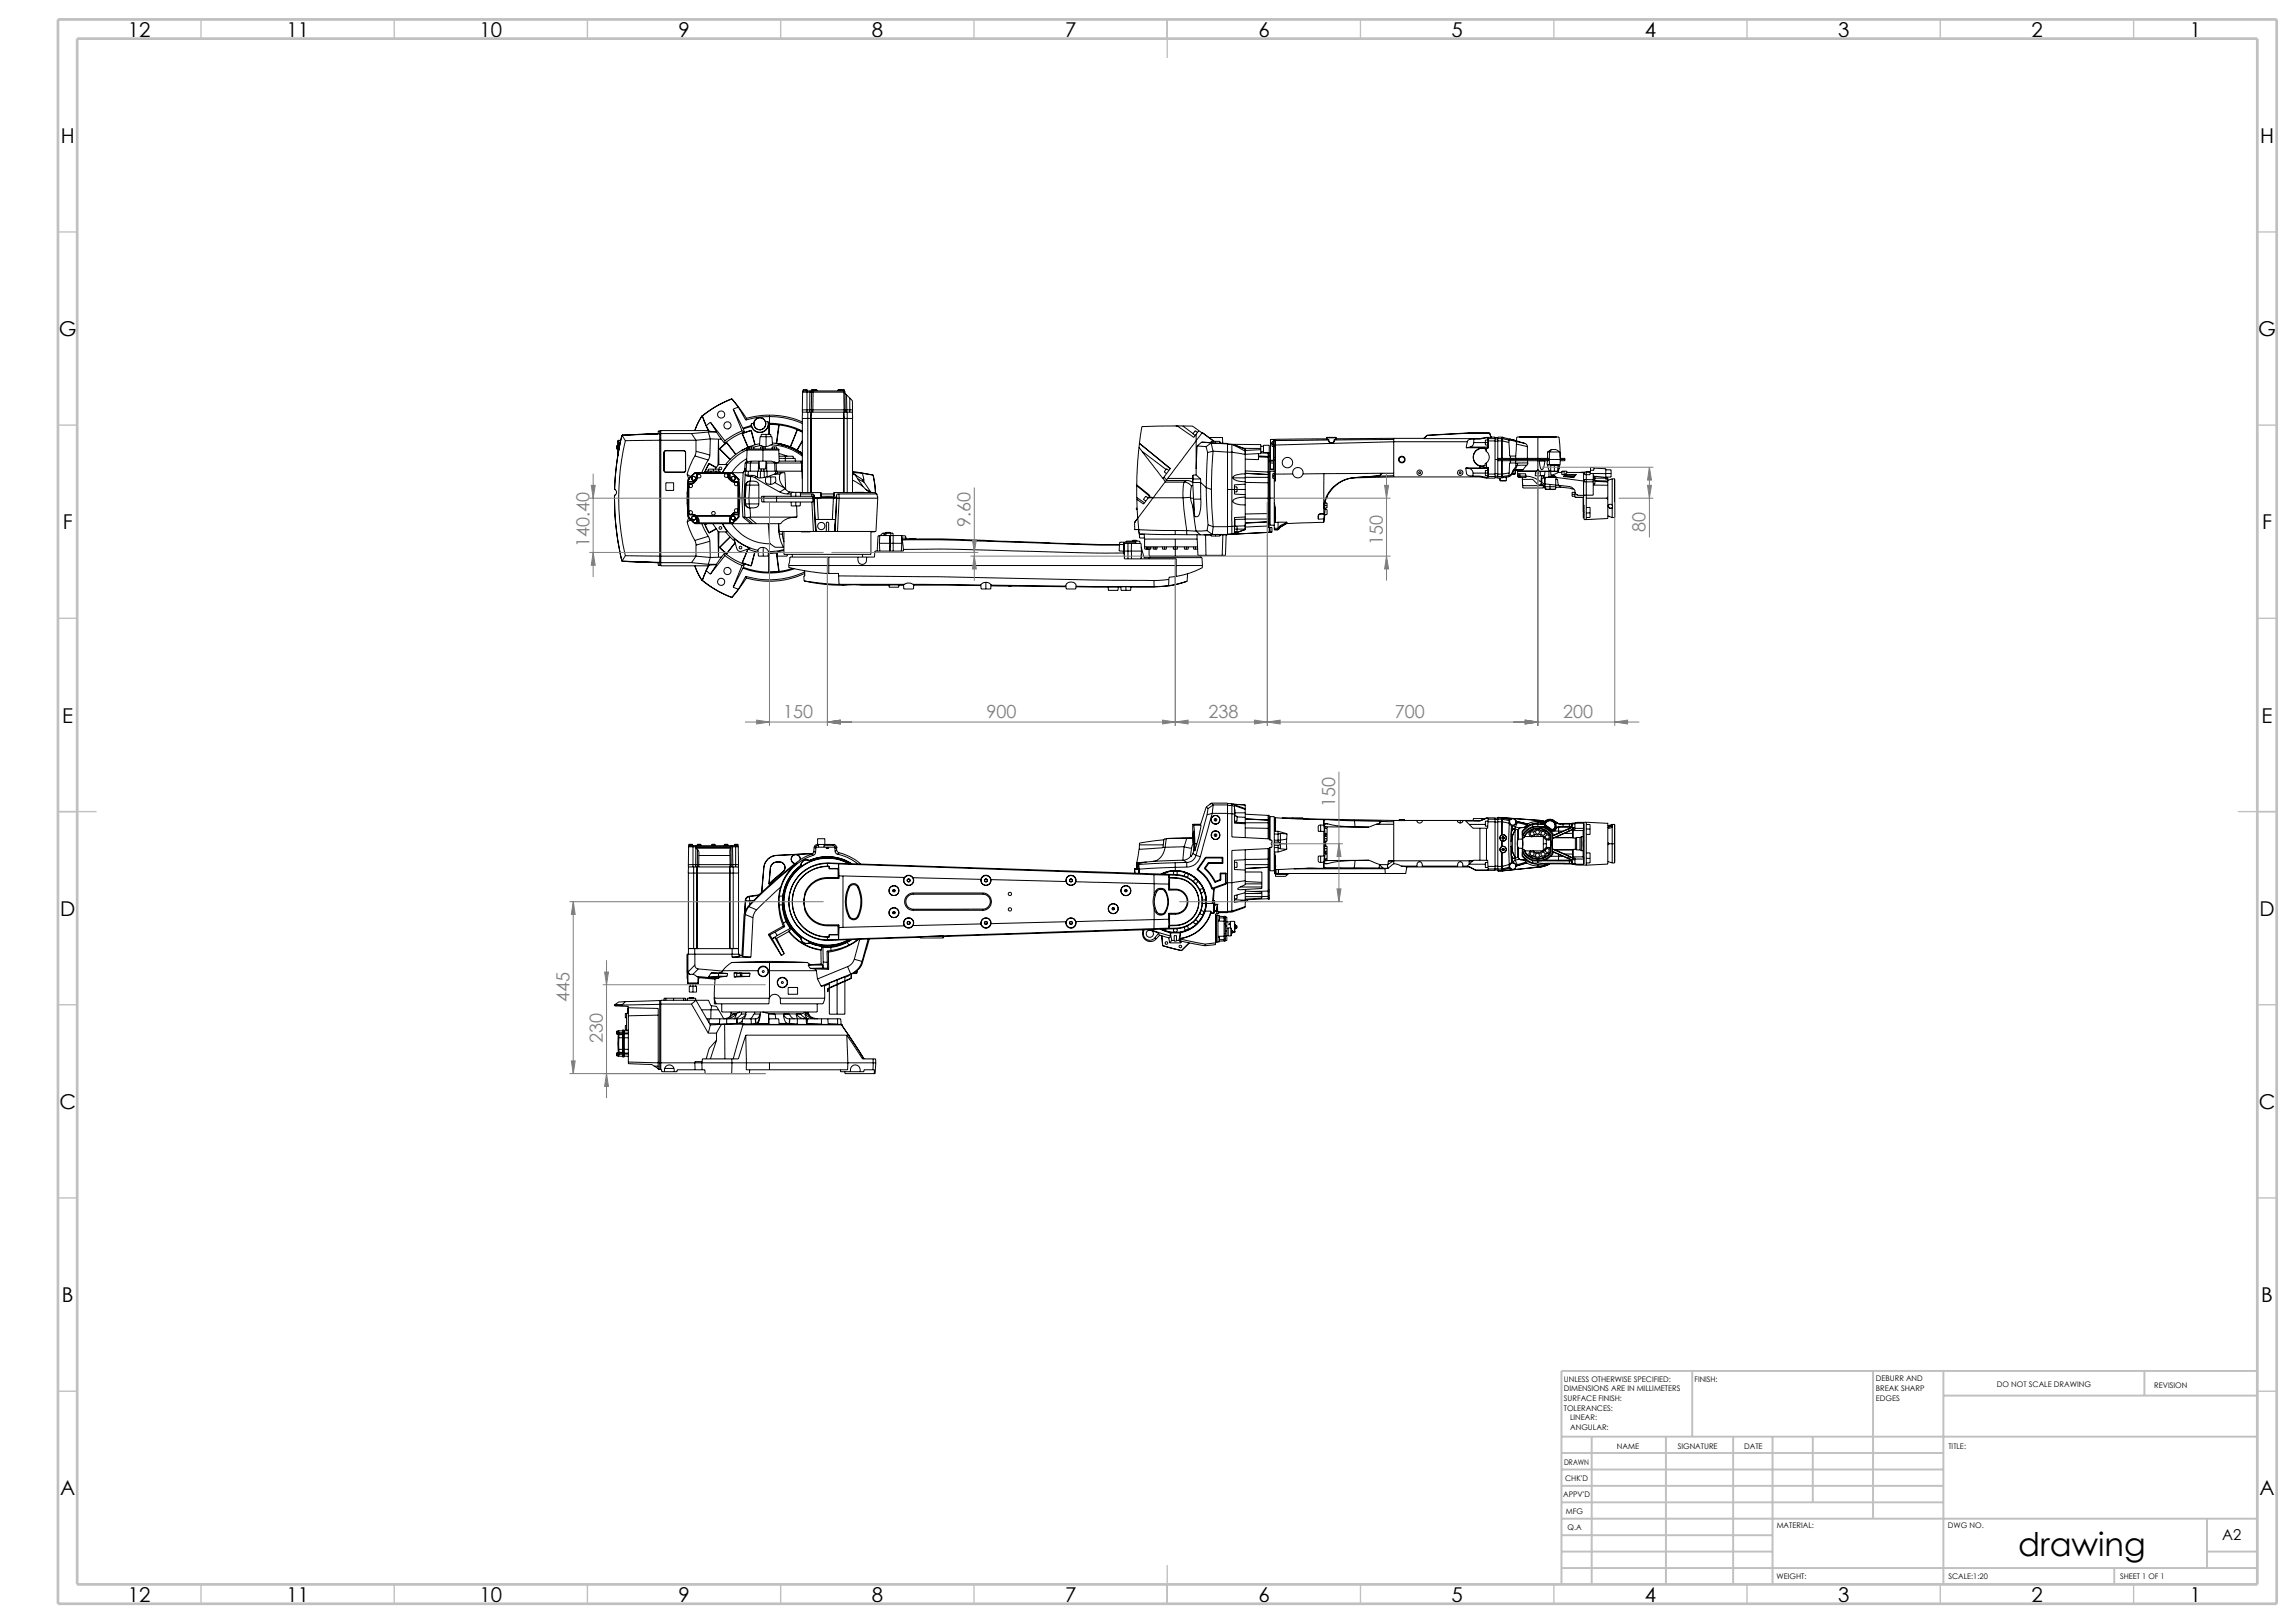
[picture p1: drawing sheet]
<svg xmlns="http://www.w3.org/2000/svg" width="594mm" height="420mm" viewBox="0 0 594 420" stroke-linecap="round" stroke-linejoin="round" font-family="sans-serif">
<defs><g id="words">
<text font-size="8.5" x="522.1" y="402.7">drawing</text>
<g font-size="5.3">
<text x="33.1" y="9.5">12</text>
<text x="74.1" y="9.5">11</text>
<text x="124.1" y="9.5">10</text>
<text x="175.6" y="9.5">9</text>
<text x="225.6" y="9.5">8</text>
<text x="275.6" y="9.5">7</text>
<text x="325.6" y="9.5">6</text>
<text x="375.6" y="9.5">5</text>
<text x="425.6" y="9.5">4</text>
<text x="475.6" y="9.5">3</text>
<text x="525.6" y="9.5">2</text>
<text x="566.6" y="9.5">1</text>
<text x="15.7" y="37">H</text>
<text x="584.7" y="37">H</text>
<text x="15.2" y="87">G</text>
<text x="584.2" y="87">G</text>
<text x="16.2" y="137">F</text>
<text x="585.2" y="137">F</text>
<text x="16.1" y="187">E</text>
<text x="585.1" y="187">E</text>
<text x="15.5" y="237">D</text>
<text x="584.5" y="237">D</text>
<text x="15.4" y="287">C</text>
<text x="584.4" y="287">C</text>
<text x="16" y="337">B</text>
<text x="585" y="337">B</text>
<text x="15.5" y="387">A</text>
<text x="584.5" y="387">A</text>
<text x="33.1" y="414.5">12</text>
<text x="74.1" y="414.5">11</text>
<text x="124.1" y="414.5">10</text>
<text x="175.6" y="414.5">9</text>
<text x="225.6" y="414.5">8</text>
<text x="275.6" y="414.5">7</text>
<text x="325.6" y="414.5">6</text>
<text x="375.6" y="414.5">5</text>
<text x="425.6" y="414.5">4</text>
<text x="475.6" y="414.5">3</text>
<text x="525.6" y="414.5">2</text>
<text x="566.6" y="414.5">1</text>
</g>
<g font-size="4.7" fill="#808080">
<text x="251.1" y="136.5" transform="rotate(-90 251.1 136.5)">9.60</text>
<text x="425.7" y="137.8" transform="rotate(-90 425.7 137.8)">80</text>
<text x="152.5" y="141.7" transform="rotate(-90 152.5 141.7)">140.40</text>
<text x="357.7" y="141.1" transform="rotate(-90 357.7 141.1)">150</text>
<text x="202.6" y="185.8">150</text>
<text x="255.2" y="185.8">900</text>
<text x="312.7" y="185.8">238</text>
<text x="360.8" y="185.8">700</text>
<text x="404.4" y="185.8">200</text>
<text x="345.4" y="208.7" transform="rotate(-90 345.4 208.7)">150</text>
<text x="147.3" y="259.3" transform="rotate(-90 147.3 259.3)">445</text>
<text x="155.9" y="270" transform="rotate(-90 155.9 270)">230</text>
</g>
<text font-size="3.9" x="574.9" y="398.5">A2</text>
<g font-size="2">
<text x="404.6" y="357.6">UNLESS OTHERWISE SPECIFIED:</text>
<text x="438.4" y="357.6">FINISH:</text>
<text x="485.3" y="357.5">DEBURR AND</text>
<text x="485.3" y="360">BREAK SHARP</text>
<text x="516.6" y="359">DO NOT SCALE DRAWING</text>
<text x="557.3" y="359.2">REVISION</text>
<text x="404.6" y="360.1">DIMENSIONS ARE IN MILLIMETERS</text>
<text x="404.6" y="362.6">SURFACE FINISH:</text>
<text x="404.6" y="365.1">TOLERANCES:</text>
<text x="485.3" y="362.5">EDGES</text>
<text x="406.2" y="367.6">LINEAR:</text>
<text x="406.2" y="370.1">ANGULAR:</text>
<text x="418.3" y="375">NAME</text>
<text x="434" y="374.9">SIGNATURE</text>
<text x="451.2" y="374.9">DATE</text>
<text x="504.1" y="374.9">TITLE:</text>
<text x="404.6" y="379.1">DRAWN</text>
<text x="404.9" y="383.3">CHK'D</text>
<text x="404.4" y="387.4">APPV'D</text>
<text x="405.1" y="391.8">MFG</text>
<text x="405.5" y="396">Q.A</text>
<text x="459.6" y="395.5">MATERIAL:</text>
<text x="504" y="395.5">DWG NO.</text>
<text x="459.6" y="408.5">WEIGHT:</text>
<text x="504.1" y="408.6">SCALE:1:20</text>
<text x="548.5" y="408.6">SHEET 1 OF 1</text>
</g>
</g></defs>
<g fill="none" stroke="#000" stroke-width=".26">
<path d="M159.5 116h.4M159.5 115.6h.4M159.8 114.2v1.1M159.8 116.2v1.7M159.8 114.2h.1M159.9 115.3h-.4v.9l.5 .1v-1l-.1 1M159.9 114.2v.5M159.9 114.7h.3M159.9 114.7v.6M159.9 116.3v1M160 116.2l.1 .1M160 116.3l.1 .2"/>
<path d="M160.1 114l-.3 .2M160.1 114h.1M160.1 115.3v1M160.1 115.3l-.1 .1M160.1 114l.1 .7M160.1 114l-.2 .2M160.1 116.3h.1M160.1 114h.5M160.1 115.1v.2M160.1 115.1h.1M160.1 115.1l-.1 .2M160.2 115.1v.2"/>
<path d="M160.2 115.1h.1M160.2 114.7v.4M160.2 114.7h.2M160.3 115.3h-.2M160.9 112.6a69.4 69.4 0 0 0-1.9 14M160.9 112.6h.1M160.9 112.6l.9 1.4M161.8 114a65.8 65.8 0 0 0 0 29.8M162.6 112.5h.1M162.6 112.6h-1.7M170.7 113.9l.3 .1M170.7 112.3v1.6"/>
<path d="M170.7 112.3h.3M170.7 113.9l-8.9 .1M170.7 112.3l-9.8 .3M170.7 111.5v.8M170.7 113.9v30M170.7 111.5h-.4v.7l-7.7 .3M170.7 111.5h.3M171 112.2v1.7M171 113.9v30M171 113.9h9.1M171 112.2h7.9M171.8 117.1h.1"/>
<path d="M171.8 117.1v4.6M172.3 116.6l-.5 .5M172.3 116.6l-.4 .2-.1 .3M172.3 116.6h4.6M172.3 116.6h.1M176.9 116.6l.4 .5M176.9 116.6l.3 .2 .2 .3M176.9 116.6h.1M177.3 117.1h.1M177.3 117.1v4.6M178.9 112.2l1.2 1.7M179.8 118l-1.2 2.3-.8 2.4"/>
<path d="M179.8 118l3.4 1M180.1 116.8l3.6 1M180.1 116.8l-.3 1.2M180.1 113.9v2.9M181.6 107.7l-1.9 3.7 1.1-2.4zM181.6 107.7h.1M181.7 107.7l1.5 3.7M181.7 107.7h.1M181.7 107.7h-.1M181.7 107.7l1 2.5M182.7 110.2l.8 1.4M183.2 119l-1.6 3.3"/>
<path d="M183.2 111.8l.6 1.8M183.2 111.4l.3 .2M183.2 111.4h-12.2v.8M183.2 111.8l-4.3 .4M183.2 111.8h2.1M183.4 119.9v.1M183.4 119.9l-1.1 2.2M183.4 119.9l1.9 1.1M183.4 120l-1 2.1M183.4 120l1.9 1.1M183.5 111.6l1.9 .1M183.7 117.8l-.5 1.2"/>
<path d="M183.8 113.6l-3.7 .3M183.8 113.6l-.1 4.2M183.8 113.6h2.1M183.8 109.3l1.6 2.4M183.8 109.3l-1.1 .9M183.8 109.3l3.7 4.8M185.3 111.8l1.4 1.9M185.4 111.7l-.1 .1M185.9 113.6l-.1 6.8M185.9 113.6l.1 6.6M185.9 113.6l.8 .1M186.1 116.2l2.8 2.7"/>
<path d="M186.1 116.2h.1M186.2 116.2l2.7 2.7M186.7 113.7l.8 1M187.5 114.1v.6M188 114.6l-1.8 1.6M188 114.5v.1M188 114.5l2.4 3.1M188 114.5l-1.9 1.7M188 114.6l2.3 3M189.3 103.2l1.7 2.2M189.3 103.2a27.6 27.6 0 0 0-7.6 4.5M189.4 103.2h-.1"/>
<path d="M189.4 103.2l3.7 5M189.4 103.2a27 27 0 0 0-7.8 4.5M189.7 105.9l2.5 4.9M189.7 105.9l2.3 5.6M191 105.4l-1.3 .5M191 105.4l1.9 3.3M192 112.2h.1M192 112.2l1.5 3.6M192 111.5l.6 .3M192 111.5l-2.3 1.1-2.2 1.5M192.1 112.2l1.4 3.5M192.2 110.8l.1 .2"/>
<path d="M192.3 111l.3 .8M192.4 116.3a14.2 14.2 0 0 0-4.7 3.9M192.6 111.8a17.9 17.9 0 0 0-5.1 2.9M192.8 119.8h.3M192.8 119.8l-.1 1.5M193.1 108.2l-.2 .5M193.1 119.8h1M193.1 119.8l-.1 2.1M193.2 116.2h8.3v.3h-7.5a.53 .53 0 0 1-.8-.3zM193.2 119.3h.1M193.2 118.7l-2.2 1.7-1.7 1.9M193.2 116.4a14 14 0 0 0-6.3 5.9"/>
<path d="M193.2 119.3l-.4 .5M193.3 119.7l-.2 .1M193.3 116.5v3.2M193.9 115.7l.3-.2-2.4 1.2 2-1M194.1 119.8h2.2M194.1 119.8v2.1M194.3 111.5l-2.2 .7M194.3 111.5l1 3.6M194.4 111.4l1 3.7M194.4 111.4l-.1 .1M194.4 111.4l-2.4 .8M194.4 110.1l.1 .3"/>
<path d="M194.4 109.7a2.23 2.23 0 0 0 2.2 2.2M194.4 110.1l-2.2 .7M194.4 109.7v.4M194.4 115.7h.6v.5M194.4 115.7h-.6l-.1 .5M194.4 115.7v.5M194.5 119.3l-.4 .5M194.5 119.3l-1.2 .4M194.5 110.4l-2.2 .6M194.5 110.4a2.12 2.12 0 0 0 2.1 1.5M194.5 119.3h1.8M195.1 109.5l-.7 .2"/>
<path d="M195.1 109.5a1.55 1.55 0 0 0 1.5 1.7M196.3 119.8h.1M196.3 119.8l-.1 2.1M196.3 119.8l.1 1.5M196.3 119.7v.1M196.3 119.4v.3M196.3 119.3v.1M196.3 119.3h1.9M196.3 119.4l.1 1.9M196.5 114.8l-2.6 .8M196.6 108a1.57 1.57 0 0 1 1.4 1.1M196.6 108l-.9 .3-.5 .5-.1 .7"/>
<path d="M196.6 108.1a1.53 1.53 0 0 0-1.5 1.6 1.53 1.53 0 0 0 1.5 1.5M196.6 111.2h.1M196.6 108.1a1.53 1.53 0 0 1 1.5 1.6 1.53 1.53 0 0 1-1.5 1.5M196.6 108v.1M196.6 111.9h.1M196.9 115.3l-1.9 .4M196.9 115.3l1.3 .3M197.4 115.7h-.6v.5M197.4 115.7h.6v.5M197.4 115.7v3.6M198 109.1a1.55 1.55 0 0 1-1.4 2.1M198.2 112.4h-1.3v.6"/>
<path d="M198.2 112.4h1.2v.6M198.2 112.4v3.2M198.2 119.4l.1 .3M198.2 119.3v.1M198.2 119.3h1.3l.7 .2M198.2 119.4v1.9M198.3 119.8h.1M198.3 119.8l-.1 1.5M198.3 119.7v.1M198.3 119.8h2.1M198.3 119.8l.1 2.1M198.7 109.1a2.19 2.19 0 0 1-2.1 2.8"/>
<path d="M198.7 109.1h-.7M198.7 109.1l.1 .5M198.8 109.6v.2M198.8 109.6h.3M198.8 109.8a2.28 2.28 0 0 1-2.2 2.1M198.8 109.8h.1M198.9 109.7l.1 .1M198.9 109.8v2.6M198.9 109.7v.1M198.9 109.7h.2M199 109.8h.1M199 109.8v2.6"/>
<path d="M199.1 109.8l2.4 .2M199.1 109.7l2.5 .2M199.1 107.8v1.8M199.1 107.8a21.2 21.2 0 0 1 8.5 1.8M199.1 107.8a22.5 22.5 0 0 0-6.2 .9M199.1 107.4a20.8 20.8 0 0 1 8.5 1.8M199.1 107.4a23.3 23.3 0 0 0-6 .8M199.1 109.6a19.7 19.7 0 0 1 8.5 1.9M199.1 107.4v.4M199.1 109.7v.1M199.4 115.1l-1.2 .5M199.4 115.1a14 14 0 0 1 8.2 2.9"/>
<path d="M199.4 115.1l.4-.1-.1-2h-3.1l-.1 2.2 .4 .1M199.8 114.6a14.5 14.5 0 0 1 7.8 2.8l-.4-.3M200.2 119.5l.2 .3M200.2 119.5l.5 .1M200.3 115.7h.6v.5M200.3 115.7h-.6v.5M200.3 115.7v.5M200.4 119.8h.4M200.4 119.8l.1 2.1M200.7 119.6l.1 .2M200.8 119.8h6.6M200.8 119.8l.1 2.1"/>
<path d="M201 114.8l.9 .2M201.5 116.5l.1 2.8M201.5 110l-.6 4.7M201.5 117.4l2.2 .7M201.5 118.6h4.2v.7M201.5 118.1h1.7M201.6 109.9l-.7 4.8M201.6 109.9l-.1 .1M201.6 109.9l2.3 .5 2.3 .8M201.6 109.9h.1M201.8 115h.1M201.8 115l.7 .1"/>
<path d="M201.9 114.9l.2 .1M201.9 114.9l-1.3-.2 1.5 .4M201.9 114.9h.1M201.9 115h.1M201.9 115h.2M202 115l-.7-.1 .9 .1M202 115h.1M202.1 115.1a14.8 14.8 0 0 1 4.8 2M202.1 115a15.1 15.1 0 0 1 4.9 2M202.1 115.1h.1M202.1 115h.1M202.2 115h.1"/>
<path d="M202.2 115v.1M202.3 115a15.1 15.1 0 0 1 4.5 1.9M202.3 115h.1M202.4 115.2h.2M202.6 115.2h.1M202.6 115.2l.7 .2M203.2 118.1h2v.5M203.2 118.1v1.2M203.3 115.4h.1M204.5 115.8l.5 .2M204.6 115.9l.4 .1M205 116h.1"/>
<path d="M205.7 119.2l.2 .1M205.9 116.5l1.3 .8M205.9 116.5h.1M206.2 111.2l-1.8 4.5M206.3 111.1v.1M206.3 111.1l1.3 .6M206.3 111.1l-.1 .1M206.3 111.2l1.3 .6M206.3 111.2l-1.8 4.5M206.8 116.9l.1 .1M206.8 116.9h.1M206.9 117l.7 .5"/>
<path d="M206.9 117v.1M206.9 117.1h.1M206.9 117.1l.7 .4M207 117l.2 .1M207 117l.1 .1M207 117h.1M207.1 117.1h.1M207.1 117.1l.5 .4M207.2 119.3h-5.7l-.2 .4-.6-.1M207.2 119.3l.2 .5M207.2 119.3h.4M207.2 117.1h.1"/>
<path d="M207.2 117.1l.4 .4M207.2 117.3h.1M207.4 119.8h.2M207.4 119.8v2.1M207.5 108.3h2.3M207.6 106.1h1.9M207.6 114.2l-1.4 2.3M207.6 106.1v.6h1.2M207.6 108.3v19.2M207.6 114l-1.4 2.5M207.6 106.7l-.1 1.6M207.9 100.8h.5"/>
<path d="M207.9 100.8l-.1 .4M207.9 100.8v.4M208.4 100.8h.4v.4M208.4 100.8v.4M208.8 106.7h.7M208.8 101.2h.8M208.8 101.2h-1.1v.3M208.8 101.2v5.5M209 106.7v20.8M209.5 106.1h.4M209.5 106.7h8.9M209.5 106.1v.6"/>
<path d="M209.5 101.5h.5M209.5 101.5h-1.9v4.6M209.5 101.5v4.6M209.6 101.2h.4M209.6 101.2v.3M209.8 108.3h8.6M209.8 108.3v19.2M209.9 106.1h.4M209.9 106.1l-.1 2.2M210 101.5h.4M210 101.2h8.6v.3M210 101.5l-.1 4.6"/>
<path d="M210 101.2v.3M210.3 106.1v.6M210.3 106.1h8.1M210.4 100.8h-.5v.4M210.4 101.5l-.1 4.6M210.4 101.5h7.9M210.4 100.8v.7M210.4 100.8h.1M210.4 100.8h.5M210.4 100.8v.4M210.9 100.8h.4v.4M210.9 100.8v.4"/>
<path d="M217.3 100.8h-.5v.4M217.3 100.8v.4M217.3 100.8h.1M217.3 100.8h.5M217.8 100.8h.5M217.8 100.8v.4M218.3 100.8h.1v.4M218.3 100.8v.7M218.3 106.7v1.6M218.3 101.5h.3M218.3 108.3v19.2M218.3 101.5l.1 4.6"/>
<path d="M218.4 106.1h.3M218.4 106.7h.3M218.4 106.1v.6M218.6 101.5v.3M218.6 101.8l.4 .4M218.6 101.8l.1 4.3M218.7 106.7h.5M218.7 106.1h.4M218.7 106.1v.6M219 102.2l.9 .8M219 102.2l.1 3.9M219.1 106.1h1.5"/>
<path d="M219.1 106.1v.6M219.2 106.7h1.4M219.2 106.7v20.8M219.9 103v3.7M219.9 103l.6 .7 .1 2.4M220.5 106.7l.1 1.6h-2.2M220.6 106.1v.6M220.6 108.3v19.2M294.7 115.7l.8 1.1M294.7 115.7l-.6 9.8M294.8 114.7l8 6.5-1.7 2.3M294.8 114.7h.1"/>
<path d="M294.8 114.7l-.1 1M294.8 114.7l8 6.6M295.5 116.8l5.3 7M295.5 116.8l6.2 4.7M304.2 110.2l-8.8 .2-.6 4.3M304.2 110.2h.4M304.6 110.2l4.3 3 .6-.8M304.6 110.2h1.4M304.6 110.2h.1M306 110.2l2.5 .1 1.7 1.2M306 110.2l2.6 2M308.6 112.2l.6 .5"/>
<path d="M309.5 114l-7.4 9.8M309.5 114v7.4M309.5 112.4v1.6M309.7 115.4l-.2 6M309.7 115.4l2.3 .2M309.8 111.9l-.6-.4-.6 .7M310.2 111.5l.8 .5M310.2 111.5l-.7 .9M310.9 114.4l-1.2 1M310.9 114.4l2.4 .2M311 112l3.1 2.2zM311 112l-1.5 2"/>
<path d="M312 115.6l.4 1.5M312.4 117.1l-.3 9.1M312.7 113.2h3.6v1.5M313.3 114.6l1.2 .1M313.3 114.6l-1.3 1M313.3 114.6l.5 2.2M313.3 114.6l4.3 .3M313.4 114.2v.3l-2.5-.1M313.4 114.2h1.1M313.4 114.2l-.1 .4M313.8 116.8l-.4 9.9M313.8 116.8l3.8 .2"/>
<path d="M313.8 116.8l-1.4 .3M314.5 114.7h1.1M314.5 114.2h1.1M314.5 114.2v.5M315.6 114.2v.5M315.6 114.7l2 .2M317.6 117v9.7M317.6 115h1.1M317.6 114.9l1.1 .1M317.6 117h1.1M317.6 114.9v2.1M318.7 115l3.5 1.2"/>
<path d="M318.7 117h.1M318.7 117v9.7M318.7 117l3.5 .6M318.7 115v2M318.7 115h.1M318.7 115l.7 .3M318.8 115l7.4 .1v.9M321.8 116h4.4M322.2 117.6v5M322.2 116.2l-2.8-1 2.8 1.5M322.2 116.2v.5M322.2 116.3v.4"/>
<path d="M322.2 116.4v1.4M322.2 116.2h.1M322.2 116.7v.9M325.6 118l2.5 .1M325.6 117.4v1.5l-3.4-.1M325.6 117.4l-3.4 .2M325.6 118.2l2.5 .1M326.2 116.4v1h-.6M326.2 116v.4M326.2 116.4l-4 .2M326.2 116.9h.7M326.2 115.5h.7"/>
<path d="M326.2 117.2l1.9 .1M326.9 115.2h1.5v1.9h-1.5zM328.1 119.4v.1M328.1 119.2v.2M328.1 119.1v.1M328.1 118.1v.2M328.1 117.5v-.3h.3v.3M328.1 118.1h.3M328.1 119.2h.3M328.1 117.5v.6M328.1 118.3v.8M328.1 119.5v3"/>
<path d="M328.1 119.5h.3M328.1 119.4h.3M328.1 119.1h.3M328.1 118.3h.3M328.1 118h.3M328.1 117.5h.3M328.4 119.2v.2M328.4 118.1v.2M328.4 117.5v.6M328.4 118.3v.9M328.4 119.4v3.1M328.7 114.7v.1"/>
<path d="M328.7 119.8h.8M328.7 114.8v6.7h.8v-2.2M328.7 114.7h.4M328.7 114.8h.4M329.1 114.9v.6h.4M329.1 114.9h.4M329.5 114v1M329.5 114.3h-.4v.6M329.5 113.7v.3M329.5 115v4l-.8 .1M329.5 114h.5M329.5 118.4h.2"/>
<path d="M329.5 115.6h.2M329.5 115h.2M329.7 115.2v3.7M329.7 118.9v3.8M329.7 113.7v1.5M329.7 118.9l-.3 .4h-.7M329.7 115.2h.3M329.7 118.9h.3M330 115.2v7.5M330 114v1.2M330 113.7v.3M330 113.7h-1.3v1"/>
<path d="M343.2 113.6l-13.2 .1M343.2 113.6l.1 .2M343.2 113.2h2.5M343.2 113.2v.4M343.2 113.2l.1 .1M343.3 113.3h2.2M343.3 113.8h.5M343.3 113.3v.5M343.7 113.9l.3 .6 .5 .2M343.7 113.9l-13.7 .1M343.7 113.9h.1M343.8 113.9a.72 .72 0 0 0 .7 .7"/>
<path d="M343.8 113.8l-.1 .1M343.8 113.8v.1M344.5 114.6v.1M345.2 113.9h.1M345.2 113.9a.66 .66 0 0 1-.7 .7M345.2 113.8v.1M345.2 113.8h.3M345.2 113.9l-.2 .6-.5 .2M345.5 113.3v.5M345.7 113.5l-.2 .3M345.7 113.2l-.2 .1M345.7 113.2v.3"/>
<path d="M360.6 114.3l-30.6 .9M360.6 114.3v8.2M360.6 113.7l-15.4 .2M360.6 113.7v.6M360.6 113.4v.3M360.6 113.4l-14.9 .1M360.6 114.3h19M360.6 113.4h7.8M368.4 113.5h14.5M368.4 113.4v.1M369.2 112.7l-.8 .8M369.2 112.6v.1"/>
<path d="M369.2 112.6l-.8 .8M379.3 115.9h3.6M379.6 114.3l-.3 1.6M380.1 112.1l-10.9 .6M380.1 112v.1M380.1 112l-10.9 .6M380.1 112h5.3M380.1 112.1h5.3M380.3 115.7l-1 .2M380.3 115.7h4.6M381.3 113.6l-1.2 .2-.5 .5M381.3 114.5l-.2 .7-.8 .5"/>
<path d="M381.3 113.6v.9M381.3 113.6h1.6M381.3 114.5h3.7M382.9 115.9v.1M382.9 116a2.36 2.36 0 0 0-1.8 2.3 2.36 2.36 0 0 0 1.8 2.3M382.9 113.5v.1M382.9 115.9l1.7 .1M383.5 116l1 .3M383.5 116h-.6M383.5 116a2.31 2.31 0 0 0-2.3 2.3 2.31 2.31 0 0 0 2.3 2.3M383.5 116h.1M384.5 116.3l-.1 .5 .2 .1"/>
<path d="M384.6 116.9a1.82 1.82 0 0 1 0 2.9M384.6 119.8l-.4 .2v.5M384.6 113.2v.1M384.6 116v.9M384.6 119.8v1.1M384.6 116h.4M384.6 113.3h.3M384.6 113.2h1.2M384.6 113.3l-1.7 .3M384.6 113.2l-1.7 .3M384.9 113.3l.1 1.2M384.9 113.3l.1 .2"/>
<path d="M384.9 115.7l.1 .3M385 113.5v.6M385 113.9h-.7v1.3h.7M385 113.5h1.8M385 114.1v1.9M385 114.5l-.1 1.2M385 114.1h1.8M385.4 112.1l.4 1.1M385.4 112v.1M385.4 112l.4 1.1M385.8 113.1v.1M385.8 113.1h1v.4"/>
<path d="M386.8 114.1v8.6M386.8 113.5v.6M386.8 113.6h.7M386.8 113.2h.7M386.8 118.9h11.5M386.8 114.2h.7M387.5 114.1v4.5M387.5 119.2v3.5M387.5 113.5v.6M387.5 119.2h10.8M387.5 118.6v.6M387.5 118.6h10.8"/>
<path d="M387.5 114.1h1M387.5 113.5h1M388.5 114.1v4.5M388.5 119.2v3.5M388.5 114.1h.1M388.5 113.5h.1M388.5 113.5v.6M388.5 113.1h-1v.4M388.5 113.1v.4M388.5 113.1l.1 .1M388.6 114.1v4.5M388.6 119.2v3.5"/>
<path d="M388.6 114.1h.1M388.6 113.5v.6M388.6 113.5h.1M388.6 113.2h.1M388.6 113.2v.3M388.6 113.2l2.5 .6M388.6 114.1l1.8 .4M388.6 113.5l1.9 .4M390.4 114.5l.2 3.5h.1M390.5 113.9l-.1 .6M390.5 113.9l1.5 .3M390.6 113.6l.8 .3z"/>
<path d="M390.7 119.8h-.1l-.1 2.6M390.7 118h1.4M390.7 119.8h1.4M390.7 118v.6M390.7 119.2v.6M391.4 113.9l.9 .2-.2-.1M391.4 113.9l.4 .1M391.4 113.9h.1M391.9 114h.2M392 114.2l.3 .3v.4M392 114.2l2.4 .5M392.1 114l.2 .1"/>
<path d="M392.1 119.8h.1M392.1 118h.1M392.1 118v.6M392.1 119.9l.1 .7M392.1 119.8v.1M392.1 119.2v.6M392.3 114.9l-.2 3.1M392.3 114.1l2.1 .6M392.3 114.9l2.9 .7M392.6 119.8l-.5 .1M392.6 119.8v.6M393 113.1h4.9"/>
<path d="M394.4 114.7l.5 .3 .3 .6M395.2 115.6l-.1 3M395.2 119.2l.1 .6M395.3 119.8l-.3 .6M395.3 119.8h-2.7M397.9 113.1h-5.5l-.1 1M397.9 113.1h5.4l.4 5.5h1.1l.1 .3M397.9 113.1v5.5M397.9 119.2v2.4M397.9 113.1h4.9M398.3 119.3h1.4l-.4 1.8a.42 .42 0 0 1-.5 .4 .42 .42 0 0 1-.3-.6zM398.3 118.9v.3"/>
<path d="M398.3 118.6v.3M398.3 118.9h2.5M398.3 118.6h2.3v.6h-2.3M400.3 119.2l-.1 1M400.4 117v1.6M400.4 117h.5M400.8 118.9h2.8M400.8 118.9l.1 1.3M400.9 117h2.7M400.9 117l-.1 1.9M401.4 116.3l-1 .7M401.4 116.3h1.2l1 .7"/>
<path d="M401.4 116.3l-.5 .7M403.6 117v1.9M403.6 118.9h1.3M403.6 118.9v1.3M404.9 118.9l-.1 .3-1.2 .1M159 128.2a71.7 71.7 0 0 0 1.9 17M159 128.2h.1M159 126.6a.82 .82 0 0 1 .5 .8 .82 .82 0 0 1-.5 .8M159 126.6h.1M171.8 121.7l.1 .4 .4 .1M171.8 121.7h.1M171.8 121.7l.5 .5"/>
<path d="M172.3 122.2h4.6M172.3 122.2h.1M172.3 124.9h2v2h-2zM176.9 122.2h.1M177.3 121.7l-.4 .5M177.3 121.7h.1M177.4 121.7l-.1 .3-.4 .2M177.8 135.1l.8 2.4 1.2 2.4M177.8 122.7l.4 1.1M177.8 122.7l.9 .6M177.8 127.3h.1M177.8 130.5h.1"/>
<path d="M177.8 127.3v.5M177.8 130.1v.4M178 133.2h.1M178.1 133.8l.8 .9M178.1 124.1v9.7M178.1 124.1h.1M178.1 133.8h.1M178.1 133.8l1.6 1.6M178.1 124.1v.6M178.1 124.7v.4M178.1 133.2v.6M178.2 125.2h.6"/>
<path d="M178.2 133.2h1.1M178.2 125.2v8M178.2 134l-.4 1.1M178.2 125.2v7.9h1.2l.6 .3M178.7 134.5l-.9 .6M178.8 125.1v.1M178.8 125.1l-.6 .1M178.9 123.2l-.8 .9M178.9 134.7l.2 .2M178.9 123.2l-.9 .8-.3 4.9 .3 4.9 .9 .9M178.9 123.8a.51 .51 0 0 1 .5-.5 .51 .51 0 0 1 .6 .5M178.9 123.8a.51 .51 0 0 0 .5 .5 .51 .51 0 0 0 .6-.5"/>
<path d="M178.9 123.8h.1M179.1 134.9l.6 .5M179.1 134.9l.7 .6h15M179.1 122.9l-.2 .3M179.3 133.2l.7 .3M179.3 133.2l.7 .2M179.3 133.2h.1M179.5 133.5a.51 .51 0 0 1 .5 .6 .51 .51 0 0 1-.5 .5M179.5 134.6h.1M179.5 133.5h.1M179.5 133.5a.51 .51 0 0 0-.6 .6 .51 .51 0 0 0 .6 .5M179.5 124.6l-1.4 .1"/>
<path d="M179.5 124.6v.1M179.5 124.7h-1.4M179.6 124.8l-.8 .3M179.6 124.8h.1M179.6 124.8l-.8 .4M179.7 124.7h-.2M179.7 124.5l-.2 .1M179.7 135.4h.1M179.7 122.5h.1M179.7 122.5l-1.6 1.6M179.7 122.4l-.6 .5M179.7 122.4l9.1 .1"/>
<path d="M179.7 135.4h.6M179.7 135.4h9.7M179.8 139.9l.3 1.2M180 123.8h.1M180 124.3l-.4 .5M180 133.5l.4 .4M180 124.3v.1M180 133.4h.1M180 124.4l-.4 .4M180 133.5h.1M180 133.4h9.1M180 133.4v.1"/>
<path d="M180.1 133.5l.3 .4M180.1 133.5h9M180.2 133.8l.1 .2M180.3 123.6l-.3 .7M180.3 134h.1M180.3 123.6h.1M180.3 134l.1 1.4M180.3 133.8v.2M180.3 123.6l-.3 .8M180.3 122.5v1.1M180.3 122.5h.8M180.4 135.4h9"/>
<path d="M180.4 133.9l.4 .8M180.4 133.9h.1M180.8 134.7v.7v-.7M180.8 134.7h.1M181.1 122.4v.1M181.6 135.5l1.6 3.3M182.3 135.7h.1M182.3 135.7l1.1 2.3M182.3 122.1l.5 .2M182.4 135.7l1 2.1M182.4 122.1h-.1M182.4 122.1l.4 .2"/>
<path d="M182.8 135.5l-.5 .2M183 135.5l-.6 .2M183.2 138.8l.5 1.3M183.2 138.8l-3.4 1.1M183.4 137.8v.2M183.9 121.9v.4h-4.1l-.7 .6M183.9 121.9h-1.1v.4M183.9 121.9h1.3M184.4 135.5l1.5 2.1h2.3l-1.3-2.1M184.6 121.4h1.3v.5M184.6 121.4h-1.4v.5M184.6 121.4v.5"/>
<path d="M185 121.4l.9-1.2h2.3l-1.3 2.1M185.2 121.9l.1 .4h7.1v-.4M185.2 121.9h1.1v.4M185.3 136.8l-1.9 1M185.3 136.9l-1.9 1.1M185.8 137.5l.1 6.6 .1-6.5M186.9 135.5a13.7 13.7 0 0 0 9.2 6.9M187.7 137.6l2.4 2.4M188.1 122.5h.1M188.3 122.5h-7.9l-.2 1.7-.7 .8-.7 .2M188.3 123.3l.4 .7M188.3 122.6h.1"/>
<path d="M188.3 122.4v.1M188.3 122.5v.4M188.3 122.5h.1M188.3 122.5v.1M188.3 122.5l.1 .7M188.3 123.2h.1M188.4 123.2l.3 .7M188.7 124l.4 .4M188.7 123.9l.5 .4M188.7 123.9v.1M188.8 122.5v1.3M188.8 123.8v.2"/>
<path d="M188.8 123.8h.1M188.8 134.2h.1M188.8 134.2l.1 1.2M188.8 135.4h.1M188.8 122.4h.6M188.8 122.4h-8.5M188.8 122.4v.1M188.8 122.4l.1 1.4M188.9 123.8v.3M188.9 138.9l-2.8 2.8M188.9 134.2l-.1 1.2M188.9 139l-2.7 2.7"/>
<path d="M189.1 124.4l.8 .3M189.1 133.5l-.3 .7M189.1 133.4v.1M189.1 133.4h.1M189.1 133.5h.1M189.2 124.3l.7 .3M189.2 133.5l-.3 .7M189.2 124.3l-.1 .1M189.2 123.8a.51 .51 0 0 0 .5 .5 .51 .51 0 0 0 .5-.5M189.2 123.8h.1M189.2 123.8a.51 .51 0 0 1 .5-.5 .51 .51 0 0 1 .5 .5M189.3 135.5a11.7 11.7 0 0 0 9.8 5.2"/>
<path d="M189.4 122.3l.6 .6M189.4 122.5l1.6 1.6M189.4 122.5h.1M189.4 135.4h.1M189.4 122.4l.6 .5M189.5 133l-.4 .4M189.5 133l.1 .1M189.6 133.1l-.4 .4M189.7 133.2l-.3 .1M189.7 133.2h-.2M189.7 134.6h.1M189.7 133.5a.51 .51 0 0 0-.5 .6 .51 .51 0 0 0 .5 .5"/>
<path d="M189.7 133.5h.1M189.7 133.5a.51 .51 0 0 1 .5 .6 .51 .51 0 0 1-.5 .5M189.7 133.2h.1M189.9 124.6v.1M189.9 124.6l1.2 .1M189.9 139.3a12.7 12.7 0 0 0 4.2 2.6l-2.2 .7a.96 .96 0 0 1-1.3-.6zM190 134.9l-.6 .5M190 122.9l.3 .3M190 134.9l-.6 .6M190.2 123.8h.1M190.3 123.2l.8 .9M190.3 134.7l-.3 .2"/>
<path d="M190.3 123.2l.9 .8 .2 4.9M190.3 132.6l-.8 .4M190.3 132.7l-.7 .4M190.3 132.6h.7M190.3 132.6v.1M191 124.7v7.9M191 124.7h-1.1M191 132.6l-.7 .1M191 124.1h.1M191 133.8h.1M191 133.8l-1.6 1.6M191 124.1v9"/>
<path d="M191 133.2v.6M191 133.1l.1 .1M191 133.1l-1.3 .1M191.1 133.8l-.8 .9M191.1 124.6l-.1 .1M191.1 124.7h.1M191.1 124.7v8.5M191.1 133.2h-1.4M191.4 128.9h1.1M191.4 128.9l-.2 4.9-.9 .9M192.2 133.8l2.1 1.7M192.2 133.8h.5"/>
<path d="M192.3 122.3l-.4 6.6 .3 4.9M192.4 121.9h.1M192.4 121.9h.4M192.5 128.9h.1M192.5 128.9l.2 4.9M192.6 128.9l.1 1.5M192.6 128.9h.2M192.7 121.3h.1M192.7 121.3v.6M192.7 130.4l.6 .9 .7 .1M192.7 130.4h.2M192.7 133.8l.1 .1"/>
<path d="M192.8 128.9h.9M192.8 122.7l-.3 6.2M192.8 122.7l.4 .5 1 .1M192.8 122.6l.2 .3 .5 .1M192.8 128.9l.1 1.5M192.8 122.6v.1M192.8 133.9h.9M192.8 133.9l2 1.6M192.8 121.9h.8M192.8 121.9v.7M192.9 125.5a1.21 1.21 0 0 1 1.2-1h1a1.16 1.16 0 0 1 1.2 1M192.9 125.5l-.3 3.4"/>
<path d="M192.9 125.5h.1M192.9 130.4h1M192.9 130.4a1.16 1.16 0 0 0 1.1 1M193 125.5h1M193 125.5l-.2 3.4M193.5 123h1.2M193.6 121.9h2.4M193.6 121.9l-.1 1.1M193.7 133.9l2 1.6M193.7 128.9h3.3M193.7 128.9l.2 1.5M193.9 130.4l.1 1"/>
<path d="M193.9 130.4h2.4M194 125.5l-.3 3.4M194 125.5h2.3M194 131.4l.2 2.4M194.1 124.5l-.1 1M194.1 124.5a1.09 1.09 0 0 0-1.1 1M194.2 133.8h12M194.2 133.8l-.5 .1M194.2 123.3l-.1 1.2M194.2 123.3h.1M194.3 123.3l1 .3M194.7 123l1 .3"/>
<path d="M194.7 123l-.4 .3M194.8 135.5h.9M195.3 123.6l6.4 3.7M195.7 123.3l-.4 .3M195.7 123.3l.3 .2M196 123.5l.7 .2M196 121.9h.7M196 121.9v1.6M196.3 130.4a1.07 1.07 0 0 1-1.2 1h-1.1M196.3 125.5v4.9M196.4 121.3h.5M196.7 121.9h1"/>
<path d="M196.7 121.9v1.8M196.9 121.3v.6M196.9 121.3h.7M197 128.9h.6M197 128.9l.1 1h.5M197.6 128.9h12.7M197.6 128.9v1M197.6 128.4h3.3M197.6 129.9h3.3M197.6 128.4h-.5l-.1 .5M197.6 121.3h.6M197.6 128.4v.5"/>
<path d="M197.6 121.3v.6M197.7 121.9h.7M197.7 121.9v1.7M197.7 123.6l-1 .1M198.1 123.5l-.4 .1M198.1 123.5h.1M198.4 123.4h.1M198.4 121.9h2.2M198.4 121.9l.1 1.5M198.8 135.5l.3 5.1 1.4 1h2.3M199.4 123.4h-1.3l-.1 1.1a1.07 1.07 0 0 0 1.4 .8M199.4 123.4h1.2l.1 1.1-.3 .4"/>
<path d="M199.4 123.4v1.9M200.3 122.7h1.5M200.3 122.7l-1.8 .7M200.4 124.9l-1 .4M200.4 124.9l2.5 1.4M200.6 121.9h.4M200.6 121.9l.1 .7M200.7 122.6l-.4 .1M200.9 128.4h9.4v.5M200.9 128.4v1.5M201 121.9h6.5M201 121.9l.1 .5"/>
<path d="M201.1 122.4l-.4 .2M201.5 137.7l-.1-2.2 .1 2.3M201.5 137.7l.1 .5M201.6 138.2l.5 2.1 .6 1.3M201.6 138.2l.8 .1M201.7 127.3l2 .5M201.8 122.7a3.2 3.2 0 0 0 1.1 3.6M202.4 122.3l-.6 .4M202.4 122.3h.7l.2 4.4M202.4 122.3l-1.3 .1M202.4 138.3l.4 2M202.5 137.5l-.1 .8"/>
<path d="M202.8 137.5v6h22.5v-6h1M202.9 126.3l.2 .2M203.1 126.5l.6 .5 .6 .3M203.1 126.5l-1.4 .8M203.7 127.8h1M204.3 127.3l1 .1M204.3 127.3l-.6 .5M204.7 129.9v1h1.2M205.9 127.4h-1.2l-.1 1M205.9 127.4h1.1M205.9 127.4v1M205.9 129.9v1"/>
<path d="M206.1 130.9l.1 2.9M206.2 133.8a4.7 4.7 0 0 0-4.2 1.7h-6.3M207 127.8h3M207 127.5h5.4M207 127.4l.2 .1M207 127.4l.1 1M207.1 129.9l-.1 1h-1.1M207.2 137.5l1.5 .1M207.5 121.9h.1M207.5 121.9l.1 2M208.7 137.5v.1M209.7 137.5l-1 .1"/>
<path d="M210 127.8l.6 .3M210 129.9l.4 7.6M210 127.8v.6M210.3 128.9v1h-9.4M210.3 128.9h.2M210.4 137.5h.6M210.4 137.5h-8.8l-.1 .2M210.5 128.9l.5 8.6M210.5 128.9h.1M210.6 128.9h.8M210.6 128.9h.1M210.6 128.1l-.1 .8"/>
<path d="M210.6 128.1v.5M210.6 128.9l.5 8.6M210.6 128.6l.8 .3M210.6 128.6v.3M211 137.5h.1M211.1 137.5h.1M211.2 137.5h4.7M211.4 128.9h.1M211.4 128.9h4.2M211.4 128.9l.3 5.5M211.7 134.4h-.7l.2 3.1M211.7 134.4h3.6"/>
<path d="M212.4 127.5l-.2 .9h3.7l-.2-.9M212.4 127.5l.1 .9M212.4 127.8h3.3M213.8 137.5v-2.1a.3 .3 0 0 1 .3-.3 .3 .3 0 0 1 .3 .3v2.1M215.3 134.4h.8l-.2 3.1M215.6 128.7l-4.2 .2M215.6 128.7v.2M215.6 128.9h.1M215.6 128.9h.8M215.6 128.9l-.3 5.5M215.7 127.5h10.5l.7 .3M215.7 127.5v.9"/>
<path d="M215.9 137.5h.1M216 137.5h.1M216 137.5h.7M216.4 128.4l-.2 .3h-.6M216.4 128.4v.5M216.4 128.9h.1M216.4 128.1l.1 .8M216.4 128.1v.3M216.4 128.9l-.4 8.6M216.5 128.9l-.5 8.6M216.5 128.9h.6M217 127.8h9.9"/>
<path d="M217 127.8l-.6 .3M217 127.8l.1 1.1M217.1 128.9l-.4 8.6M217.1 128.9h10M220.6 124.2l2.7 1.7M220.6 122.5l.4 .2M220.6 122.3l2.5 .2 .4 1.7M220.6 122.7h.4M220.6 122l5.3 .9M220.9 122.6l.8 .5M221 122.7l1.9 1.2 .7 .9M221 122.7l.9 1.2"/>
<path d="M221.9 123.9l1.7 .9M221.9 123.9l1.4 2M222.3 127.4l-1.3 .1M222.3 127.4l1.3 .1M222.3 127.4v.1M223.1 124.2h.4M223.3 125.9l.7 .7M223.5 124.2l-.1 .4M223.6 124.8l1.7 2.5M224 126.6l.9 .7 .9 .2M224 126.6l1.3 .7M225.3 127.3l.1 .1"/>
<path d="M225.9 122.9l.6 4.7M225.9 122.9l.7 4.8M226.9 127.8l.2 1.1M227.1 128.9l-.5 8.6h-9.9M227.6 138.6l-.4 .1-.3 3.9M227.6 138.6l-.1 2M227.6 138.6h2.6M228.7 138h.2M228.7 138v.6M228.7 138h-.3l-.7 .6M228.9 138h.3M228.9 138v.6"/>
<path d="M229.2 137.8h1.2M229.2 137.8v.2M229.2 138h1.2M229.2 138v.6M230.2 138.6h.1M230.2 138.6h.9M230.2 138.6v4l.1-2M230.2 138.6l.1 2M230.4 137.8v.2M230.4 138h.6l.1 .6M230.4 138l.1 .6M231.1 138.6h2.1l.1 2"/>
<path d="M231.1 138.6v4M233.2 138.7h.1M233.2 138.7l.2 .6M233.2 138.7h1l.2 .6M233.3 139.6l.1 .1M233.4 139.3h1M233.4 139.3l-.1 .3M233.4 139.7l.3 2.5M233.4 139.7l14.1 .1 36.6 1.3h5.5M234.4 139.5h.2M234.4 139.3l.1 .3h-1.2M234.6 139.5h1.5a224.1 224.1 0 0 1 19.2 .4"/>
<path d="M235.3 139.5h.1M235.3 139.5h.2M235.3 139.5h-.7M235.5 139.5h.5M235.5 139.5h.1M235.7 139.5h.4h-.3M236 139.5h.1M236 139.5h.5M236 139.5h.4M236.4 139.5h.2M236.5 139.5h.4M236.5 139.5h.1"/>
<path d="M236.6 139.5h.3M236.9 139.5h.1M255.3 139.9l7.6 .2M255.3 139.9h.1M292.9 139.9h1.2M292.9 139.9v.1M293.5 135.2h.1M293.5 135.2l.1 1.8M293.6 137h.1M293.6 137h1M294.1 125.5l3.4 2.8-.2 .2M294.1 125.5v.2"/>
<path d="M294.1 125.7v3M294.1 125.7l3.3 2.7M294.1 129.2l.3 4.8M294.1 128.7v.5M294.1 128.7l2 1.4M294.1 139.9v.1M294.2 131.4l-.3 .3 .3 .3M294.4 134.1l.2 3M294.4 134.1l-.9 1.1M294.6 137l.1 .7M294.6 137.1l9.4 .2M294.6 137.1l.1 1 9.4 .2"/>
<path d="M294.7 137.8v.5M294.7 138.3h1.3M294.7 138.3l.2 .9h1.2M296 138.2l.1 1.3M296.1 139.5h8M296.1 139.5v2h13.7v.6h-.5M297 128.9l-.6-.5-.1 .1-.5 .7 .6 .5M297.1 128.8l-1.3 1.6-1.7-1.2M297.3 128.5l1 .3h-1.2M297.3 128.5l-.2 .3M298.3 128.8h7.8M298.3 128.8l-3.9 5.3"/>
<path d="M300.8 123.8h.1M300.9 123.8l.6 .9M301.1 123.5l-.2 .3M301.1 123.5l.7 .7M301.4 124.8h5M301.4 124.8l-3.1 4M301.7 124.3h5.3M301.7 124.3l-.3 .5M302.1 123.8h6.5M302.1 123.8l-.4 .5M302.4 121.8l-.6-.5-.3 .4-.3 .4 .6 .5M304 137.3h3"/>
<path d="M304 137.3l.1 1M304.1 139.5h5.6M304.1 138.3l2.9 .1M304.1 139.5v4.4M306.1 128.8l.9 8.5M306.4 124.8l1 .2 .9 .9M306.4 124.8l-.3 1.6v2.4M307 138.4h3.6M307 124.3l-.6 .5M307 124.3l.9 .2 .7 .4M307 137.3l2.4 .1M307 137.3v1.1"/>
<path d="M308 128.9l.6 2.1M308 128.7l-1.9 .1M308 128.9h.8M308 128.7v.2M308.3 125.9l-.3 2.8M308.6 131l.2 .6M308.6 131l.8 6.4M308.6 124.9h2M308.6 124.9l.2 4.3M308.6 123.8v1.1M308.6 122.9v.9M308.6 122.9h.9"/>
<path d="M308.6 123.9h2M308.6 123.9v1M308.6 122.9v1M308.6 125.6l-.3 .3M308.8 129.2l.3 4.5a1.05 1.05 0 0 0 1.3-1.3l.3-3.2M308.8 129.2h1.9M308.8 129.6v2.4l.2 .1M309.4 137.4l1.2 1M309.5 122.9l1.1 1M309.5 121.4v1.5M309.7 138.4l.2 5.3h7.1l.2-5.3M310.6 124.9l.1 4.3"/>
<path d="M310.6 124.9l1.5 1.3M310.6 123.9v1M311.4 138.4h2v.3M311.9 138.4l.1 5.3M312.1 126.2l1.3 .5M312.1 126.2l.4 9.6M312.3 137.3l-2.9 .1M312.3 137.3l1.3 1M312.5 135.8l1.4 .5M312.5 135.8l-.2 1.5M313.4 138.7h1.1M313.4 126.7l.5 9.6"/>
<path d="M313.6 138.3l-3 .1M313.6 138.3h4M313.9 136.3h3.7M313.9 136.3l-.3 2M314.5 138.3h1.1v.4M314.5 138.3h-1.2l.1 .4M314.5 138.7h1.1M314.5 138.3v.4M316.4 138.4l-.2 5.3M317.6 126.7v9.6M317.6 138.3l-2 .1v.3M317.6 126.7h1.1"/>
<path d="M317.6 136.3v2M318.7 136.2h.1M318.7 136.2l-1.1 .1M318.7 126.7v9.5M318.7 126.7h3.5M318.7 138.2h-1.1M318.7 138.2h.1M318.7 138.2v.1M318.7 136.2v2M318.9 123.7l.1 .1a3.7 3.7 0 0 0 3.2 .9M318.9 123.7h3.3M319.4 138l-.7 .2"/>
<path d="M319.4 126h.6v1.3h-.6M319.4 134.4h.1v.9M319.4 136.3h.6v1.3h-.6M319.4 135.3h.1M319.4 136.9h2.8M319.5 136.2h-.8M319.5 135.3v.9M319.5 136.2h-.1M322.2 122.6a3.8 3.8 0 0 0-3.3 .9v.2M322.2 128.6a4.1 4.1 0 0 0-3.2 1l-.1 .2a3.2 3.2 0 0 0 3.3 .9M322.2 128.6v2.1M322.2 122.6v1.1"/>
<path d="M322.2 123.7v1M322.2 125.3v1.4M322.2 126.7v1.3M322.2 133.8v.6M322.2 137l-3.5 1.3M322.2 124.8l5.9 .1M322.2 136.1v.8M322.2 135.3l5.9-.2-5.9 .3M322.2 122.5l5.9 .3M322.2 135.6v1.3M322.2 134.3h6.2M322.2 123.5h6.2"/>
<path d="M322.2 128.9h5.9M322.2 124.7v.6M322.2 128v.6M322.2 130.7v3.1M322.2 134.4v1.7M322.2 136.9v.1M322.2 125.3l-2.8 .2v2.4l2.8 .1M322.2 133.8l-2.8 .1v4.1M322.2 137l-2.8 1M322.2 121.9l5.9 .2M322.2 134.4h-2.7M322.2 136.1l-2.7 .1"/>
<path d="M328.1 132.9l-5.9 .1M328.1 125.3v7.3M328.1 132.6v.3M328.1 124.9v.4M328.1 132.9v2.3M328.1 122.7v2.2M328.1 136.1l-5.9 .3M328.1 135.2v.1M328.1 122.5v.1M328.1 135.3v1.2h.3M328.1 122.1h.5M328.1 122.5h.3"/>
<path d="M328.1 122.7h.3M328.1 122.6h.3M328.1 132.6h.3M328.1 125.3h.3M328.1 132.9h.3M328.1 124.9h.3M328.1 122.6v.1M328.1 135.2h.1M328.1 135.2h.3M328.1 135.3h.3M328.4 137.7l-9.7 .6M328.4 137.7h.1"/>
<path d="M328.4 137.7h.2M328.4 125.3v7.3M328.4 132.6v.3M328.4 124.9v.4M328.4 134.3v.9M328.4 122.7v.8M328.4 135.2v.1M328.4 122.5v.1M328.4 135.3v1h-.3M328.4 136.5h.2M328.4 135.7h.2M328.4 128.9h1.3"/>
<path d="M328.4 122.6v.1M328.4 123.5v1.4M328.4 132.9v1.4M328.4 135.2h.1M328.4 136.5v1.2M328.6 136.5h.5v1.2M328.6 136.5v1.2M328.7 121.4h.8M328.9 137.7h.1M328.9 137.7l-11.3 .6M329.1 137.7h-.5M329.1 137.7h-.2"/>
<path d="M329.3 123.2v.6h.4M329.3 123.2h.4M329.7 124v.5M329.7 121.9h-1.1v14h1.1M329.7 124.5v4.4M329.7 128.9v7.8M329.7 134.9l.1 .3M329.7 130.1l.1 1M329.7 122.6h-.4v.6M329.7 136.7v.4M329.7 122.7h.3M329.7 122.7v1.3"/>
<path d="M329.7 137.1h1M329.7 124h.3M329.7 136.7h1M329.8 131.1v4.1M329.8 131.1l.2 2.8-.2 1.3M329.8 135.2h.1M330 122.7v1.8h-.3M330.7 136.7v.4M330.7 135.1h2.3M330.7 135.1l-.9 .1M330.7 135.1v1.6M330.7 137.1h.1"/>
<path d="M331.3 136l-.6 .7M331.3 136v.4M331.3 136.4l-.6 .7M331.3 136.4h.1M332.8 135.5l-1.5 .9M332.9 135.4l-.1 .1M332.9 135.4l-1.6 1M333 135.1l-.1 .3M333 135.1l-1.7 .9M334.5 122.6l-4.5 .1M341 133.6l.1 .8M341 133.6h.1"/>
<path d="M341.1 133.6v.8M341.7 132.9h.8M341.7 132.9l-.6 .3-.1 .4M341.7 133l-.5 .2-.1 .4M341.7 132.9v.1M341.7 133h.9M342.5 135.2l-9.7 .3M342.5 134.3v.9M342.5 132.9l.1 .1M342.5 131.5v1.4M342.5 134.3l-1.4 .1M342.5 122.6h-5.4"/>
<path d="M342.5 122.6v8.9M342.6 133l-.1 1.3M342.7 130.8h.6M342.7 130.4v1.4l.1-.3M342.8 130.2h.5v.6M342.8 131.9h.5v1.3h-.6M342.9 131.5l-.4 3.7M342.9 131.5v.1M342.9 129.7v.5l-.1-.3M342.9 131.5v.4zM343.3 128.5v.4h-.2M343.3 130.8v.7h-.6"/>
<path d="M350.4 123.6h.2a8.6 8.6 0 0 0-8.1 7.9M350.4 123.6a8.4 8.4 0 0 0-7.9 7.9M356.8 123.1h.1M356.8 123.1l-6.4 .5M356.9 123.1l-2.7 .2M357.5 122.5l-15 .1M357.5 122.5h3.1M357.5 122.5l-.6 .6M357.5 122.5l-.7 .6M360.6 123.4h22.3M360.6 123.1v.3M360.6 122.5v.6"/>
<path d="M360.6 123.1l-4.6 .1M360.6 123.4l-10.8 .3M379.2 121.1l.1 1a.92 .92 0 0 0 1.1 1l.7 .1M379.2 121.1l.9 .1M379.2 121.1h3.7M380.1 121.2l.8 .6 .2 .6M380.1 121.2h4.8M381.1 123.2h1.8M381.1 122.4v.8M381.1 122.4h3.9M382.9 120.6v.5M382.9 120.6l.6 .1"/>
<path d="M382.9 123.2v.2M382.9 123.4l1.7 .3M382.9 123.2l1.7 .3M383.5 120.6v.1M384.2 120.5l-.7 .2M384.2 120.5l-.7 .1M384.6 123.5v.2M384.6 123.5h.3M384.6 120.9h.4M384.6 120.9l-1.7 .2M384.9 121.2l.1 1.2M385 123.3l-.1 .2"/>
<path d="M385 123.3h1.8M385 122.7v.6M385 122.4l-.1 1.1M385 121.8h-.7v1.3h.7M385 122.7h1.8M385 120.9v1.8M385 120.9l-.1 .3M386.8 122.7v.6M386.8 123.3v.4h-2.2M386.8 123.2h.7M386.8 122.6h.7M386.8 123.6h.7"/>
<path d="M387.5 123.3h1M387.5 122.7v.6M387.5 123.3v.4h.5M387.5 122.7h1M388 123.7l.1 .7M388.1 124.4h.8M388.5 122.7h.1M388.5 122.7v.6M388.5 123.7h-.5M388.5 123.3h.1M388.5 123.3v.4M388.6 122.7h.1"/>
<path d="M388.6 122.7v.6M388.6 123.3h.1M388.6 123.3v.3M388.6 123.6l-.1 .1M389.7 123.5l-1.1 .1M389.7 123.5v.9h-.8M389.7 123.5v.5M390.3 123.4l-.6 .1M390.5 122.4l-.1 .6M390.5 123.1h.1M390.5 123.1l-.2 .3M390.5 122.4l-1.9 .3"/>
<path d="M390.5 123.1l-1.9 .2M390.8 123.1l-.5 .3M390.9 122.9l-.1 .2M391 122.8l-.2 .3M391 122.7h1zM391 122.7l-.5 .4M391 122.7l-.1 .2M391.5 121.9l-.2 .1M391.5 121.7l-.5 1M391.9 121.7l-.5 .2v.8M392 121.7l-.3 .1M392 121.5l-.5 .2"/>
<path d="M392 121.5h2.1M392 121.5v.2M392 121.7v1M392.2 120.6l-.7 1.1M392.5 121.7l.1 .2h5.1M392.6 120.4l-.6 1.1M392.6 120.4l-.4 .2M392.7 123.2h2M392.7 123.2v.1M393.2 122.6h-.5v.9h2.2l-.2-.3M393.2 122.6h1.5v.6M393.2 122.6v.9"/>
<path d="M393.8 124.1h.9a2.75 2.75 0 0 1 3.2 1.3M393.8 123.5v.6M393.8 124.1l.1 1.6M393.8 124.1l.1 1.2M393.9 125.7h4M393.9 125.7l.1 .6h5.3M394.1 121.5l-.4 .2h-1.7M394.7 123.2a6.4 6.4 0 0 1 3.2 1M394.7 123.2h.1M395 120.4l-.9 1.1M395 120.4h-2.4M397.3 122h-4.7l.1 1.2"/>
<path d="M397.3 122h.4M397.3 122l-.1 1.1h1.3v-1.1M397.7 122v.7h.3v-.7M397.7 122h.3M397.7 121.9l-4.6 .1M397.7 121.9h.4M397.9 124.2l.8 .5M397.9 125.4l1.6 .2v.4M397.9 125.7h1.6M397.9 121.6h-.2v.3M397.9 121.6h.2v.3M397.9 121.6v.4"/>
<path d="M397.9 123.1v1.1M397.9 125.4v.3M398 122h.5M398.1 121.9h2.7M398.5 122h1.2M398.7 125.2v.2M398.7 125.4l.9 .2M398.7 124.7l.2 .2M398.8 123.1l-.1 1.6M398.8 123.1l.6 .1M398.8 123.1l.8 .1M398.9 124.9l.7 .3"/>
<path d="M398.9 124.9l-.4 .5h.2M399.3 125.7v.6M399.4 123.2l-.1 .3h.3M399.4 123.2h.2M399.5 126h.2M399.5 126l.3 .6M399.6 123.6h.1M399.6 123.6v1.6M399.6 125.2h.1M399.6 125.2v.4M399.6 126l-.3 .3M399.6 125.6h.1"/>
<path d="M399.6 123.6h.2M399.6 123.5v.1M399.6 123.6v.1M399.7 125.6v.4M399.7 125.2l1.3 .2M399.7 126h2.7M399.7 125.2v.4M399.7 126l.2 .6M399.7 122l-.1 1.2M399.7 122h1M399.8 123.6h2.8M399.8 126.6h.1"/>
<path d="M399.8 126.6l.2 .1M399.8 123.7h-.9v1.2M399.8 123.7l-.1 1.5M399.8 123.6v.1M399.8 123.5v.1M399.8 123.5h2.7M399.8 123.5l-.2 .1M399.9 126.6h2.5M399.9 126.6l.1 .1M400 126.7h1M400.2 120.2l.2 .1M400.2 120.2h.7"/>
<path d="M400.6 123.4h1.2M400.6 123.4v.1M400.7 123.3h.5M400.7 122h.5M400.7 123.3l-.1 .1M400.7 122v1.3M400.8 121.9h.5M400.9 120.2h2.7M400.9 120.2v.1M400.9 120.3h-.5l.4 1.6M401 125.4l1.5 .1M401 125.4v1.3"/>
<path d="M401.2 122h1.9v.3M401.2 122v1M401.2 123.3l.6 .1M401.2 123.3v.2M401.2 123h.1M401.3 123l.8 .1M401.3 123v.3M401.3 120.3v.1M401.4 120.3v.1M401.8 123.4v.1M402 123.1v.4M402.1 123.1l.3 .3"/>
<path d="M402.1 121.9h-.9v-1.5h1.8v1.5M402.1 121.9h.9M402.1 120.3v1.6M402.4 126.6l-1.4 .1M402.4 123.4l.2 .1h-.1M402.4 126l1.5 .1M402.5 125.5v-1.5h.4l.3 1.6M402.5 123.5h.1M402.5 123.5l.1 .1M402.5 125.5l-.1 .5M402.5 125.5l.7 .1M402.5 123.5l7.2 1"/>
<path d="M402.6 123.6v.4M402.6 126.1l-.2 .5M402.7 121.9v.1M402.8 120.3v.1M402.9 120.3v.1M403.1 122.3l-1.9 .7M403.2 125.6l2.8 .3 .5 .2 .6 .5M403.2 125.6h.1M403.2 125.6l.7 .5M403.3 120.3l-.1 1.2 .3-1.2-.4 1.6M403.6 120.2l-2.7 .1M403.9 126.1l3.2 .5"/>
<path d="M404.1 121.9l-.1 .9 .7 .1M404.1 121.9v.4h-1M404.1 121.9h.5M404.6 123.3l2.6 .3 .1-.2M404.6 123.2l-.1 .1h.1M404.6 123.2v.1M404.6 121.9h.8v.4M404.6 121.9l.1 1M404.9 123.3l2.4 .1M404.9 123.3h-.1M405.2 122.7l-.6 .5M405.2 122.7l2.5 .1"/>
<path d="M405.2 122.7h.1M405.2 122.7v.4M405.2 123.1h2.3M405.2 123.1l-.3 .2M405.4 122.3l-.7 .6M405.4 122.3h3.5M406.7 127.9v.5h.8M406.7 127.9h.8M407.1 126.6l.4 .3v.5M407.5 127.4l.4 .6M407.5 128.7h2.2M407.5 127.4v1.3"/>
<path d="M407.5 127.4h-.8v.5M407.5 128.7h2.1v.2M407.7 122.8l-.4 .6M407.7 122.8h.1M407.9 128l1.8 .2M407.9 128h.1M408.9 122.3h.2M409.1 122.3h.6M409.1 122.2v.1M409.1 122.2h.9M409.1 122.2l-.2 .1M409.6 128.9v3.6h.2"/>
<path d="M409.6 128.9h.1M409.6 133.3v.7h.2M409.6 133.3h.2M409.7 128.3l.1 6.2h.6M409.7 128.3h.1M409.7 128.1h.7M409.7 124.5v3.7M409.7 128.2h.1M409.7 124.5h.1M409.7 124.3h.1M409.7 124.1v.2M409.7 124.3v.2"/>
<path d="M409.7 122.4v1.7M409.7 122.3h.1M409.7 122.3v.1M409.7 122.2v.1M409.7 124.5v3.8M409.8 132.6h-.2v.7M410 122.3l-.3 .1M410 122.1v.7h.4M410.4 133.9v.6M410.4 131.4l1-.1v1.4M410.4 128.9v2.5M410.4 128.1v.8"/>
<path d="M410.4 124.1v4M410.4 124.1l1.8 .1M410.4 132.7v1.2M410.4 122.8v1.3M410.4 128.9h5.6M410.4 122.1v.7M410.4 131.4v1.3M410.4 124.1h-.7M410.4 132.7h1M410.4 122.1h1v.8l-1-.1M410.4 122.1h-.4M411.4 132.7v1.2h-1"/>
<path d="M411.4 122.5h.5M411.5 121.7l-.1 .4h-1M411.5 121h.9v.7h-.9zM411.9 122.5h.3v1.7M411.9 122.5l3.5 .1M412.2 124.2v.5M412.2 124.3h.4v1h-.4M412.2 123.2h.4v1.1h-.4M412.2 124.7h-2.5v.8M412.2 123.7h3.2M412.2 124.7v3.4h-1.8M412.2 125.5l3.8 .1"/>
<path d="M412.4 121.1l3 .2v1.3M412.6 123.3l3.4 .4v.2M412.6 124.5l3.4 .2M412.6 124.4l3.4 .1M415.4 123.9h.6M415.4 123.9h.1M415.4 121.6h1.4v.9M415.4 122.5h1.4M415.4 122.6v1.3M416 133.5l.2 .1M416 128.7h-.2v.4h.2M416 129.1v5.1l-5.6 .3"/>
<path d="M416 125.6v3.1M416 128.7v.2M416 128.9v.2M416 124.7v.9M416 123.9v.6M416 124.5v.2M416.2 130.6a.62 .62 0 0 0 .5 .9M416.2 133.6h.1M416.2 133.6l.9 .3M416.7 131.5l-.1 .1M416.8 122.5v1h-1.4M417.1 130.8v.7"/>
<path d="M417.1 123.9v6.9M417.1 131.5v2.4M417.1 130.8a.56 .56 0 0 0-1-.1 .56 .56 0 0 0 .5 .9M417.1 131.5l-.5 .1M417.1 123.9h.6M417.1 133.9h.6M417.1 123.9l-1.1 .4M417.2 131.4l-.5 .1M417.7 123.9v10M160.9 145.2h.1M160.9 145.2l9.8 .3M160.9 145.2l1.7 .1"/>
<path d="M161.8 143.8l8.9 .1M161.8 143.8l-.9 1.4M162.6 145.3h.1M162.6 145.3l7.7 .3v.7h.4M170.7 145.5h.3M170.7 143.9v1.6M170.7 145.5v.8M171 143.9v1.7M171 143.9h9.1M171 145.6v.8h12.2M171 145.6h7.9M171 143.9h-.3"/>
<path d="M171 146.3h-.3M178.9 145.6l4.3 .4M179.7 146.4l1.9 3.7-.8-1.3zM180.1 143.9l-1.2 1.7M180.1 141.1v2.8M180.1 143.9l3.7 .4M181.6 150.1h.1M181.6 150.1l.1 .1M181.6 150.1a27.2 27.2 0 0 0 7.8 4.5M181.7 150.2h.1M181.7 150.2a26.7 26.7 0 0 0 7.6 4.4M182.7 147.7l1.1 .9"/>
<path d="M182.7 147.7l-1 2.5M183.2 146.4l-1.5 3.8M183.2 146h2.1M183.5 146.2l-.3 .2M183.5 146.2l-.8 1.5M183.7 140.1l-3.6 1M183.7 140.1l.1 4.2M183.8 144.3l-.6 1.7M185.3 146l.1 .1M185.4 146.1l-1.9 .1M185.4 146.1l-1.6 2.5M186.1 141.7h.1"/>
<path d="M186.1 141.7l1.9 1.7M186.2 141.7l1.8 1.5M186.7 144.2l-2.9 .1M186.7 144.2l-1.4 1.8M187.5 143.1a17.9 17.9 0 0 0 5.1 3M187.5 143.1l-.8 1.1M187.5 143.1v.7M187.5 143.8l2.7 1.7 1.8 .8M187.5 143.8l-3.7 4.8M188 143.2v.2M189.3 154.6h.1M189.7 152l1.3 .5"/>
<path d="M190.2 140.4l-2.2 2.8M190.2 140.5l-2.2 2.9M191 152.5l-1.7 2.1M192 145.6l2.4 .9M192 146.3l-2.3 5.7M192.1 145.6l2.2 .8M192.1 145.6h-.1M192.2 147l-2.5 5M192.2 147a19.2 19.2 0 0 0 6.9 1.3M192.3 146.8a18.6 18.6 0 0 0 6.6 1.2M192.3 146.8l-.1 .2M192.6 146.1l-.3 .7"/>
<path d="M192.6 146.1l-.6 .2M192.9 149.1l-1.9 3.4M192.9 149.1l.2 .5M193.1 149.6l-3.7 5M193.5 142.1l-1.5 3.5M194.3 146.4l.1 .1M195.3 142.7l-1 3.7M195.4 142.7l-1 3.8M196.1 142.4l.1 1.5h1.2M196.1 142.4h.1M196.1 142.9l-2.6-.8-1.4 3.5M197.4 141.7l.8 .2 .6 .8"/>
<path d="M197.4 141.7l-.8 .1-.5 .6M197.4 141.7v2.2M198.8 143.2h.2M198.8 142.7l.3 .1M198.8 142.8l-.1 1.1h-1.3M198.8 142.7v.1M198.9 148v.1M198.9 143.2v4.8M198.9 148.1h.2M199 148l-.1 .1M199 143.2v4.8M199 143.2h.1"/>
<path d="M199.1 140.7v2.1M199.1 142.8v.4M199.1 148.1v.2M199.1 140.7h.2M200.9 143.1l.6 4.8M200.9 143.1l.7 4.8M201.1 143.1l-2 .1M201.5 147.9l-2.5 .1M201.5 147.9h.1M201.6 147.9l-2.5 .2M201.6 147.9h.1M202.8 142.2l-3.7 .6"/>
<path d="M202.8 142.4l-1.7 .5 .1 1h2.5v-.4M204.1 146.3h10M204.1 146.8l4.1 .9 5.9 .7M205 143.5v.1M205 143.5v.7M205.1 147.1l-3.5 .8M205.5 147.2a19.2 19.2 0 0 1-6.4 1.1M208 150.3a44.8 44.8 0 0 0 10.1 1.2M208 150.3l6.1 .8M208.2 148v1.1h-.2v1.2M208.2 148a21 21 0 0 1-15.3 1.1M208.2 147.7v.3"/>
<path d="M208.2 148.4a21.9 21.9 0 0 1-15.1 1.2M214.1 146.3h97M214.1 148.4h.1M214.1 148.4h.3M214.1 151.1l3 .1M214.1 146.3v4.8M214.4 144.2h-10l-.3 2.6M214.4 144.2v4.2M214.4 148.4h2.5l.1 .6M217 149l25.5 .2 40.3 .9 15.8 .1M217 149l.1 2.2M217.1 151.2h1"/>
<path d="M218.1 151.5l2.4-.2 9.5 .2M218.1 151.2h15.9M218.1 151.2v.3M218.1 151.5h.1M221.9 144.2l.1 .8a1.09 1.09 0 0 0 1.1 1.1 1.09 1.09 0 0 0 1.1-1.1v-.8M223.1 143.5l.1 .7M227.5 140.6h2.8M227.5 140.6l.1 2M230 151.4h2.6l-.1 .6h-2.5zM230.3 140.6h3M232.6 151.5h1.2M233.3 140.6l-.1 2"/>
<path d="M233.7 142.2a1185.1 1185.1 0 0 1 48.8 .9h8.3M233.7 142.2v.4h-7.4l-.1 1.6h-11.8M234 151.2a1.87 1.87 0 0 1 2.2 0M234 151.2l-.2 .1v1.1h2.5l.1-1.1-.2-.1M236.2 151.2l17.6 .2M236.4 151.4l17.4 .1M253.8 151.4v1h1.3M253.8 151.4h.1M255.1 150.7l.9 .2 .4 .5M255.1 150.7l-.9 .2-.4 .5M255.1 150.7v1.7M256.4 151.6l19.4 .2"/>
<path d="M256.4 151.4l19.4 .3M256.4 151.4h.1M256.4 151.4l-.1 1h-1.2M260.8 151.6h.9M262.9 140.1l8.3 .4M262.9 140.1h.1M271.2 140.5l7.7 .2M271.2 140.5h.1M276 151a1.51 1.51 0 0 1 2.4 .5l-.1 .9h-2.5v-1zM278.3 151.9h11.7M278.4 151.7l20.2 .1M278.9 140.7l10.7 .2"/>
<path d="M278.9 140.7h.1M286.7 151.9v.9h2.5l.1-.9M289.6 140.9l-.1 1.7h1.3M289.6 140.9h1.1M290.7 140.9l.1 1.7M290.7 140.3v.6M290.8 142.6h1.9M290.8 143.1l.1 1.5M290.8 140.3v.6M290.8 142.6v.5M290.8 142.6l.1 2M290.9 144.6h13.4v4.6"/>
<path d="M291.3 151.8l-1.3 .1v.9h1.3M291.3 151.8l1.3 .1-.1 .9h-1.2M291.3 151.8v1M291.3 140.3v-.3h3.6l.1 .6M291.8 140.6h.9M291.8 140.6h-.9l-.1 2M291.8 140.6v4M292.7 142.6v2M292.7 142.6h2.6M292.7 140.6v2M292.7 140.6h2.5l.1 2M293.9 140.6v-.3h-4.2l-.1 .6"/>
<path d="M295.2 141.6l.8 2.7h1.3M295.3 143.5v1.1M295.3 142.6l-.1 2M296.2 141.5v.6h.5M296.7 142.1h.1M296.7 141.5v.6M296.7 141.5v.6h1v-.6M297.3 141.5v2.4h6.8M297.3 144.3h13.7l.1 2M297.3 144.3v.3M297.6 143.9v.4M298.3 141.5v.6h.5"/>
<path d="M298.6 150.2v1.6M298.6 151.8v.1M298.6 151.9h-6M298.8 141.5v.6M299.3 141.5v.6h-.5M300.7 141.5v.6h.5M301.2 141.5v.6M301.7 141.5v.6h-.5M302.3 151.5l-3.7 .3M302.3 151.5v.1M302.4 149.9l-3.8 .3M302.4 149.9l-.1 1.6"/>
<path d="M303.6 141.5v.6h1v-.6M304.1 149.2v2.1M304.1 151.3l-1.8 .3M304.3 149.2l-1.9 .2v.5M306.4 141.5v.6h.5M306.9 141.5v.6M307.1 150.4a25.8 25.8 0 0 1-8.5 1.5M307.1 150.4l-3 .9M307.2 148.5l-.1 1.9M307.4 141.5v.6h-.5M308.8 141.5v.6h.5M309.3 141.5v.6"/>
<path d="M310.6 143.9v.4M310.9 143.7v.2h-6.8M311 146.9l-1.1 .5a20.9 20.9 0 0 1-5.6 1.8M311 146.9h.1M311.1 146.3l-.1 .6M178.2 218.8h1.1M178.7 218.5h-.5v.6M178.7 218.5h.4v.3M178.7 218.5v.3M179.3 218.8h.7M179.3 218.8v5.5M180 219.4l.1 .1"/>
<path d="M180 219.1h-1.8l-.1 4.6M180 219.1v.2M180 219.3v.1M180 218.8v.3M180 219.3h9.1M180 219.4v4.3M180 219.1h9.1M180 218.8h9.1M180.1 219.5l.3 .4M180.1 219.5h9M180.4 219.9l.4 .5v1M180.4 219.9v3.8"/>
<path d="M180.9 218.5h-.5v.3M180.9 218.5h.5v.3M180.9 218.5v.3M184.6 218.5h-.5v.3M184.6 218.5h.4v.3M184.6 218.5v.3M187.9 218.5h-.5v.3M187.9 218.5h.4v.3M187.9 218.5v.3M189.1 219.5l-.3 .7v1.2M189.1 219.1h.4M189.1 219.3v.1"/>
<path d="M189.1 219.1v.2M189.1 218.8h.4M189.1 219.4l.1 4.3M189.1 219.4v.1M189.1 218.8v.3M189.5 218.8h.8M189.5 218.8v.3M189.5 219.1h1.5l.1 4.6M189.5 219.1l.1 4.6M190.3 218.8v5.5M190.3 218.8h.7M190.5 218.5h.5v.6"/>
<path d="M190.5 218.5h-.5v.3M190.5 218.5v.3M210.6 219.3h.1M210.6 219.3l.5 .3M210.6 219.3l-.1 1M211.1 219.6l-.1 1M211.2 219.2l-.1 .4M211.2 219.2h2.6M211.4 218.5a.85 .85 0 0 0-.8 .8M211.4 218.5h.1M211.4 218.5l.3 .2M211.5 218.5v-1.5h1.9v1.5"/>
<path d="M211.5 218.5h1.9M211.7 218.7l-.6 .3-.1 .2h.2M211.7 218.7h.1M211.8 218.5v.7M213.2 218.7h2.1M213.2 218.5v.7M213.4 218.5h2.2M213.8 219.2h.3M213.8 219.2v.4h.6v-.4M214.1 219.2h.3M214.1 219.2v.4M214.4 219.2h1.5"/>
<path d="M215.3 218.7l.8 .5h-.2M215.6 218.5h.1M215.6 218.5a.78 .78 0 0 1 .8 .8M215.6 218.5l-.3 .2M215.9 219.2l.1 .4M216 219.6v.7M216.4 219.3h.1M216.4 219.3l-.4 .3M216.4 219.3l.1 .7M216.5 220l.2 .4 .4 .3M216.5 220l-.5 .3M294.7 219.7l-.6 3.6"/>
<path d="M294.8 218.6l-.1 1.1M294.8 218.6h6.2M300.9 219.3l-6.2 .4M300.9 219.3h.5M301.1 217.3l-6.3 .9v.4M301.4 219.3a3.9 3.9 0 0 1-3.1 3.6M301.7 217.1h-.6l-.2 2.2M301.7 217l-.3 2.3M306.4 219.1l-.3 3.5M306.4 219.1l-5 .2M306.4 219.1l1.9 .4M307 216.9l-.6 2.2"/>
<path d="M307 216.9h1.6M307 216.9l-5.3 .1M308.3 219.5l-.3 2.1M308.6 216.8l-6.9 .2M308.6 213.3v3.5M308.6 216.8v.1M308.6 213.3l.2 .3M308.6 213.3h2M308.6 216.9l.1 1.3M308.7 218.2l.1-3.2 .2 3.4M308.7 218.2l-.4 1.3M308.8 213.6l.3 4.8"/>
<path d="M308.8 213.6h1.9M308.8 218.4v1.9M308.8 218.4h.2M308.9 215.2l-.1 3.2M309 219.7l-.4 1.2M309 219.7l.1 .4M309 218.4v1.3M309.1 218.4h.6M309.1 218.4v1.7M309.7 218.4l-.6 1.7M310.6 213.3l.1 .3M310.7 213.6l-1 4.8"/>
<path d="M312.1 208.8l.4 .5M312.3 210.8l-2.9 10.6M312.5 209.3l-.2 1.5M313.4 216.1a1.08 1.08 0 0 0 1.1 1.1M313.4 216.1a1.09 1.09 0 0 1 1.1-1.1 1.09 1.09 0 0 1 1.1 1.1M313.4 212.1a1.08 1.08 0 0 0 1.1 1.1M313.4 216.1h.1M313.4 216.1a1.11 1.11 0 0 1 1.1-1.1 1.11 1.11 0 0 1 1.1 1.1M313.4 207.8l-1.3 1-1.5 4.5M313.4 207.8l.5 .5M313.4 207.8h4.2v.5M313.6 210.5l-3 11.2"/>
<path d="M313.6 210.5h4M313.6 210.5l-1.3 .3M313.9 208.3l-1.4 1M313.9 208.3l-.3 2.2M313.9 208.3h3.7M314.5 215.8a.34 .34 0 0 1 .3 .3 .34 .34 0 0 1-.3 .4M314.5 215.8a.34 .34 0 0 0-.4 .3 .34 .34 0 0 0 .4 .4M314.5 211a1.08 1.08 0 0 0-1.1 1.1M314.5 211a1.09 1.09 0 0 1 1.1 1.1 1.09 1.09 0 0 1-1.1 1.1M314.5 211.8a.34 .34 0 0 1 .3 .3 .34 .34 0 0 1-.3 .4M314.5 211.8a.34 .34 0 0 0-.4 .3 .34 .34 0 0 0 .4 .4M314.5 211a1.11 1.11 0 0 1 1.1 1.1 1.11 1.11 0 0 1-1.1 1.1"/>
<path d="M314.5 213.2h.1M314.5 211a1.14 1.14 0 0 0-1.2 1.1M314.5 211h.1M314.5 211.8v.7M314.5 215.8v.7M315.6 216.1a1.08 1.08 0 0 1-1.1 1.1M315.6 216.1h.1M315.6 216.1a1.09 1.09 0 0 1-1.1 1.2M317.6 210.5v18M317.6 210.6h1.1M317.6 208.4h1.1M317.6 208.3v2.2"/>
<path d="M317.6 207.9l1.1 .1M318.7 210.6h.1M318.7 210.6v6l9.7 .5M318.7 210.6l.7 .1M318.7 208.4h.1M318.7 208.4l.7 .3M318.7 208v.4M318.7 208l.4 .1M318.7 208.4v2.2M318.9 208.1l3.3 .2v1zM319.4 211.2h.6v1.3h-.6M319.4 209.4h.1v.9"/>
<path d="M319.4 212.8l2.8 .1M319.5 210.3v.9M319.5 210.3h2.7M320 211.4l2.2 .1M322.2 213.2v3.6M322.2 212.9v.3M322.2 214.3l5.9 .1M322.2 210.3v1.2M322.2 211.9l5.9 .3M322.2 209.3v1M322.2 211.5v1.4M322.2 219.9v2.6"/>
<path d="M322.2 209.5l-2.8-1v4.5l2.8 .2M322.2 212.9h6.2M322.2 210.7l5.9 .3M328.1 214.6v2.4M328.1 219.6v2.4M328.1 214.3v.3M328.1 212.1v2.2M328.1 211.9v.1M328.1 211.9v-.9h.3v.9M328.1 212v.1M328.1 214.3h.3M328.1 212h.3"/>
<path d="M328.1 212.1h.3M328.1 214.6h.3M328.1 211.9h.3M328.4 217.1l.2 .3M328.4 219.6v2.4M328.4 214.6v2.4M328.4 214.3v.3M328.4 212.1v.8M328.4 211.9v.1M328.4 212v.1M328.4 212.9v1.4M328.4 211.5h.2"/>
<path d="M328.6 217.4h.5v.8h-.2v.3h.2v.8h-.5M328.6 219.3l-.2 .3-9.7 .5v8.3M329.7 217.9l1.3 .1 .2 .4M329.7 215.8v1.6M329.7 217.9v.8M329.7 215l.1 .1M329.7 215.8v-4.5h-1.1v6.1M329.7 218.7v6.6h-1.1v-6M329.7 217.4v.5M329.7 219.3h1l.6 .4M329.7 217.4h1M329.7 215.8h1"/>
<path d="M329.8 211.6h-.1l12.8 .5M329.8 211.6v3.5M329.8 211.6l.2 .9-.2 2.6M329.8 215.1h.1M330.7 215.8v1.6M330.7 215.1v.7M330.7 217.4v.5M330.7 218.7v1.8M330.7 215.1l2.3 .7M330.7 215.1h-.9M331.2 218.4l-.4 .3h-1.1M331.2 218.4h1.6"/>
<path d="M331.3 215.7l-.6 .1M331.3 215.7v1.7M331.3 215.7l1.7 .1M331.3 217.4v2.3M331.3 217.4h-.6M331.3 219.7l1.6 .1M332.8 218.4l.1 1.4M332.9 217.2l-.1 1.2M332.9 217.2l-1.6 .2M332.9 219.8l-2.2 .7M333 215.8l-.1 1.4M334 211.8h.4"/>
<path d="M334.4 211.8h2.7M334.4 211.6h2.7v.4M334.4 211.8h.1M334.4 211.6l-2.7 .1M334.4 211.6v.3M334.4 211.8v.1M337.1 211.9l23.5 .4M341.7 213.5l.8 .1M341.7 213.5l-.5 .1-.2 .3 .1 1.2h1.4M341.7 213.5v1.6M342.5 212.1v.5M342.5 212.6v1"/>
<path d="M342.5 215.1v6.4M342.5 213.6l.1 1.5h-.1M342.5 212.6l.1 1.2a.61 .61 0 0 1 .3-.6 .61 .61 0 0 1 .7 0M342.5 212.1h.1M342.5 212.1h.5M342.7 213.5v.4M342.7 219.6v1l.2-.3-.2 2.5M342.7 217l.1 1 .1-.3-.2 1.9M342.7 214.4h.6v1.3h-.5M342.7 213.7v.2M342.7 219.6h.6M342.7 217h.6"/>
<path d="M342.7 216.4h.6M342.7 213.9l.1 2.1 .1-.3M342.7 219h.6v.6M342.7 213.9h.6M342.8 213.2h.8M342.9 215.7l-.2 1.3M342.9 215.7v.7M342.9 215.9h.4M342.9 217.7v1.3M343 217.7v1.3M343.3 219.6v.7h-.6M343.3 217v.7h-.6"/>
<path d="M343.3 216.4v.6M343.3 213.9v.5M343.3 215.9v.4M343.3 215.7v.2M343.3 214h10.9M343.6 213.2a25.5 25.5 0 0 0 7 .8M350.4 212.4l-7.6-.3-.3 .5M350.4 212.4l.2 1.6M350.4 212.4l6.4 .1M350.6 214h3.6M356 213.3h4.6M356 213.3l-1.8 .7"/>
<path d="M356.8 212.5l.1 .7M356.8 212.5l.7 .1M356.9 213.2l-.9 .1M357.5 212.6l-.6 .6M357.5 212.6h3.1M360.6 213.3v9.5M360.6 212.4v.2M360.6 212.6v.7M360.6 212.3h6M362 212.4v-.3h1.4v.3M366.6 212.3a.71 .71 0 0 0 .7 .7 .71 .71 0 0 0 .7-.7M366.6 212.3h1.4"/>
<path d="M368 212.3h9M377.1 212.3l.1 .4 .6 .3M377.1 212.3h.7M377.8 212.3h.6a.5 .5 0 0 1-.1 .5 .5 .5 0 0 1-.5 .2M377.8 212.3v.7M378.5 212.3l4.4 .1M380.1 213.3h4.2M382.9 214.3v8.3M382.9 212.5h-3.7l1.9 1.8h3.8l.1-1.6M382.9 212.4v.1M383.5 212.2l-.6 .2M383.5 211.8h.7l-.7 .4"/>
<path d="M383.5 211.8h-2.3l-.1 .5M383.5 211.8v.4M384.6 214.3v8.3M384.6 211.6h2.2v.4M384.6 211.8h.4v.2M384.6 211.6l-.4 .2M384.6 211.6v.2M384.6 211.8l-1.7 .7M385 212.7h1.8M385 212v.7M385 212.5h-.7v1.3h.6M385 212h1.8"/>
<path d="M386.8 212.7v11.5M386.8 212v.7M386.8 212.7h.7M386.8 212.1h.7M386.8 211.7h.7M387.5 212.7v11.5M387.5 212.7h1M387.5 212v.7M387.5 211.6v.4M387.5 211.6v-.1l10.8 .8M387.5 211.6h1.1M387.5 212h1"/>
<path d="M388 216.8l.5 .8M388 219.8l.4 .8M388 219.8h.1M388 216.8h.1M388.1 216.8a.79 .79 0 0 1 .8-.8 .79 .79 0 0 1 .8 .8M388.1 216.8a.79 .79 0 0 0 .8 .8 .79 .79 0 0 0 .8-.8M388.1 219.8l.4 .7M388.5 216.1l-.5 .7M388.5 219.1l-.5 .7M388.5 217.6v1.5M388.5 212v.7M388.5 212h.1"/>
<path d="M388.5 211.6v.4M388.5 217.6h.1M388.5 212.7h.1M388.5 212.7v3.4M388.6 216a.83 .83 0 0 1 1.1 .8M388.6 217.6v1.4M388.6 212.7v3.3M388.6 212.7h.1M388.6 212v.7M388.6 212h.1M388.6 211.6l2.1 .5M388.6 211.6v.4"/>
<path d="M388.6 216l-.1 .1M388.6 219l-.1 .1M388.6 212.7l1.9 .3M388.6 212l1.9 .4M388.8 217.1h.1M388.9 216.5a.3 .3 0 0 0-.3 .3 .3 .3 0 0 0 .3 .3M388.9 216.5a.3 .3 0 0 1 .3 .3 .3 .3 0 0 1-.3 .3M388.9 216.6a.25 .25 0 0 1 .2 .2 .25 .25 0 0 1-.2 .3M388.9 216.5v.1M388.9 217.1h.1M388.9 219l-.6 .3-.2 .5M388.9 219a.85 .85 0 0 1 .8 .8"/>
<path d="M388.9 219.6a.3 .3 0 0 0-.3 .3 .3 .3 0 0 0 .3 .3M388.9 219.6a.3 .3 0 0 1 .3 .3 .3 .3 0 0 1-.3 .3M388.9 219.6a.25 .25 0 0 1 .2 .2 .25 .25 0 0 1-.2 .3M388.9 216.6l-.3 .2 .3 .3M388.9 219.6l-.3 .2 .3 .3M388.9 219l.5 .2 .3 .6M388.9 219.6h.1M388.9 219h-.3M389.7 219.8a.81 .81 0 0 1-1.2 .7M389.7 219.8h.1M389.7 216.8h.1M389.7 216.8l-.2 .6-.9 .2"/>
<path d="M389.7 219.8a.85 .85 0 0 1-1.1 .8M390.4 212.7l.1 .3M390.4 212.7h.2M390.5 213h.1M390.5 213l-.2 4.3 .2 6.4M390.5 213l.5 .6M390.5 212.4l-.1 .3M390.6 212.7a.81 .81 0 0 0 .8 .8 .81 .81 0 0 0 .8-.8M390.6 212.1l-.1 .3M390.6 212.1v.6M390.6 212.1l.1 .1M390.7 212.2a.75 .75 0 0 1 .8-.3 .75 .75 0 0 1 .6 .6"/>
<path d="M390.7 212.1a.79 .79 0 0 1 .9-.3 .79 .79 0 0 1 .5 .7M390.7 212.1v.1M391 218.9l.3 1.3M391 218.9v2.4M391 218.9l.3 1.5 .7 1.5M391 215.4v2.4M391 213.6l.1 9.7M391 213.6l.4 .1M391.3 216.5l-.3 1.3M391.3 214.8l-.3 .6M391.3 214.5h.1M391.3 214.5v.3"/>
<path d="M391.3 216.5v3.7M391.4 213.7l-.1 .8M391.4 214.4v.1M391.4 214.5l-.4 .9M391.4 214.5l.6 .3M391.4 214.4l.3 .1M391.4 214.4l-.1 .1M391.5 213.6l.5 .4M391.5 213.6l-.1 .1M391.7 214.5h.3M391.7 214.5l.3 .3M392 214.8l-.7 1.4-.3 1.6"/>
<path d="M392 214.9l-.7 1.6M392 214.8h.1M392 214.5v.3M392 214.9v6.9M392 214.5l.7 .3M392 214.8v.1M392 214v.5M392 214l1.1 .3M392.1 212.5l.1 .2M392.1 212.5l.5 .1M392.1 212.5h.1M392.1 212.5l3.1 .7"/>
<path d="M392.2 212.9l-.3 .5-.4 .2M392.2 212.7h.1M392.2 212.9h.4M392.2 212.7v.2M392.6 218.4v.8M392.6 212.9l-.6 1.1M392.6 212.9l2.4 .6M392.6 218.4l.1 .9M392.6 212.6v.3M392.6 212.6l2.7 .6M392.6 217.5v.9M392.7 217.4l-.1 1"/>
<path d="M392.7 219.3v.1M392.7 219.3v.3v-.2M392.7 216.9l-.2 1.5 .2 1.4M392.7 214.8v2.5M392.7 214.8h.1M392.7 219.5h1.1M392.7 219.4v2.5M392.7 217.3v.1M392.7 217.2h1.1M392.7 217.3v-.2v.3M393.2 214.2h.1M393.2 214.2l-.5 .6"/>
<path d="M393.8 219.5v2.1l1.1 1M393.8 217.2l.1 .7M393.8 215.1v2.1M393.9 216.2h.1M393.9 216.2v.2M393.9 217.9l-.1 1.6M393.9 217.9v.9M393.9 216.8v3M393.9 216.4v.4M393.9 219.8v.5M393.9 219.8h.4M393.9 216.8h.4"/>
<path d="M394.3 216.4l.1 .1M394.3 219.8l.1 .4M394.3 216.4v.4M394.3 219.8v.4M394.4 216.5h.1M394.4 216.5l-.1 .3M394.4 216.5h1.7M394.7 214.1h.2M394.7 214.1l-1.5 .1M394.9 214.1l-1.1 1M394.9 214.1l-1.7 .1M395 213.9l-.3 .2"/>
<path d="M395 213.5l-.6 .6M395.2 213.2h.1M395.3 213.2l-.3 .3M396.1 216.5l.3 .1M396.1 216.5a.8 .8 0 0 1-.4-1.2 .8 .8 0 0 1 1.3-.1 .79 .79 0 0 1 .7-.7 .79 .79 0 0 1 .8 .6 .8 .8 0 0 1 1-.2 .8 .8 0 0 1 .4 .9 .81 .81 0 0 1 1.2 .5 .81 .81 0 0 1-.6 1.1M396.2 216.5l-.1 .1M396.5 213.3a7.1 7.1 0 0 0-2.7 2.1v-.3M396.5 213.3l1.4 .1M396.5 213.9a4.1 4.1 0 0 0-2.6 2.3M396.5 213.3v.6M396.6 216.5l-.2 .1M396.6 216.5l.6-.7 .6 .3 .6-.3 .3 .5 .8 .1v.3"/>
<path d="M396.6 216.5h2.7M397.7 213h.2M397.7 213l-1.4 .3-1.3 .6M397.7 213h.1M397.9 213a5.7 5.7 0 0 0-3.2 1.1M397.9 213h1M397.9 213.9a4.3 4.3 0 0 0-4 2.5M397.9 213.9a4.5 4.5 0 0 1 3.7 2.1M397.9 212.6l-1.6 .2-1.1 .4M397.9 212.6v.4M397.9 213h.2M397.9 212.6l1.5 .2-1.1-.2 .6 .4"/>
<path d="M397.9 213.4v.5M398.2 213.9h-1.7M398.2 213.9l1.6 .2M398.2 213.9h1.6M398.3 212.3l1.4 .3M398.7 213.2l-.2 .1 1-.1M398.7 213.2h.1M398.9 213l-.2 .2M399.3 216.5v1.9M399.3 218.4v1.8M399.3 216.5l.2 .2M399.3 218.4h.7"/>
<path d="M399.5 213.2h.1M399.5 213.2l-1.6 .2M399.5 213.2l.3 .7M399.5 219.9l-.2 .3M399.5 216.7l.5 .6M399.5 219.9v.4a.88 .88 0 0 0-1.1 .6l-.6-.4-.6 .3-.2-.4-.4-.2M399.6 212.7l-.7 .3M399.6 212.7h.1M399.6 212.7l-.9 .5M399.7 212.6l-.2 .6M399.7 212.6h.1M399.7 212.6a.96 .96 0 0 0 .3 1.5"/>
<path d="M399.7 212.6l.2 .2M399.7 212.6l-.1 .1M399.8 213.9v.2M399.8 214.1l.4 .2M399.8 214.1h.1M399.8 214.1l.2 .1M399.9 212.8a1.38 1.38 0 0 1 1.9-.2 1.38 1.38 0 0 1 .4 1.8M399.9 212.8a.67 .67 0 0 0 .3 1M399.9 212.8l.1 .1M400 212.9a.58 .58 0 0 0 .2 .9M400 214.2l.2 .1M400 214.1l1 .7"/>
<path d="M400 219.3l-.5 .6M400 217.3v.1M400 214.1v.1M400 217.3l.1 .1M400 219.3h.1M400 218.4v.9M400 217.4v1M400 217.4h.1M400.1 219.3h.4M400.1 217.4h.4M400.1 219.3h-.1M400.2 213.8l1 .7"/>
<path d="M400.2 219.3l-.7 .9M400.2 213.8l-.2 .3M400.2 217.3v.1M400.2 213.8h.1M400.2 214.3l.7 .6M400.5 219.3a.81 .81 0 0 1 .6 1.1 .81 .81 0 0 1-1.2 .4 .8 .8 0 0 1-.4 1 .8 .8 0 0 1-1-.3 .79 .79 0 0 1-.8 .6 .79 .79 0 0 1-.7-.6 .8 .8 0 0 1-1.3-.1 .8 .8 0 0 1 .4-1.2M400.5 219.3h.6M400.5 217.4h.6M400.9 214.9l.2 .1M401 212.4l-1 .5M401 212.4a1.29 1.29 0 0 1 1.1 1.9M401 212l-.9 .3-.4 .3"/>
<path d="M401 212a1.68 1.68 0 0 1 1.4 .9M401 212l.7 .2 .8 .7M401 212l-.7 .1-.6 .5M401 212v.4M401 214.8l-.1 .1M401.1 215l.1 .1M401.1 215l.2 .1M401.1 217.4v1.9M401.1 216.2a3.9 3.9 0 0 0-6.7 .3M401.1 216.2v1.2M401.1 219.3v1.2M401.2 215.1l.5 .6"/>
<path d="M401.2 215.1h.1M401.2 214.5l-.2 .3M401.2 214.5h.1M401.3 216.1v4.4M401.3 216.1a4.1 4.1 0 0 0-7 .3M401.3 216.1l-.2 .1M401.3 215.1h.6M401.6 219.7l4.4 2M401.6 216v4.6M401.7 219.7l.4 .2M401.7 217v2.7M401.7 219.7h-.1"/>
<path d="M401.7 215.7l-.1 .3M401.7 215.7v.5M401.9 215.1h1.3M402.1 214.3a.6 .6 0 0 1-.9 .2M402.1 219.9h.3M402.1 216.8l-.4 .2M402.1 214.3l.1 .1M402.1 219.9h4.8M402.1 216.8h4.8M402.2 214.4a.69 .69 0 0 1-1 .1M402.2 214.4l.2 .1M402.3 212.6l.8 .5"/>
<path d="M402.3 212.7l.7 .4M402.4 219.9l2.3 1.1M402.4 216.7l-.3 .1M402.4 219.9h4.5M402.4 216.7h4.5M402.4 212.9l.2 1.2M402.4 212.9l1.5 .4M402.4 212.9h.1M402.4 214.5a.96 .96 0 0 1-1.4 .3M402.4 214.5h.2M402.5 212.9l.7 .2M402.6 214.5l-.7 .6"/>
<path d="M402.6 214.1h.1M402.6 214.1l-.2 .4M402.6 214.1v.1M402.6 214.2h.1M402.7 214.2h.1M402.7 214.2l-.1 .3M403 214.1h.2M403 214.1l-.3 .1M403.2 213.1l.7 .2M403.2 213.1h.1M403.2 214.1v1M403.2 214.1h3.5"/>
<path d="M403.2 215.1h1.2M403.2 215.1l.1 .5M403.3 215.6l-1.6 .6M403.7 213.9l-.7 .2M403.7 213.9l-1.1 .2M403.7 213.9h.7M403.9 213.3h.5M404.4 213.9h1.6M404.4 215.1l-1.1 .5M404.4 213.3v.6M404.7 215.7l-2.3 1M405.8 214.5l.2 .5"/>
<path d="M405.8 214.5l-4.2 1.9 .1-.2M406 213.2l-1.6 .1M406 213.2v.7M406 215l-4.3 2M406.6 213.2h-.6M406.6 213.8l-.6 .1M406.6 214.1l-2.2 1M406.6 213.2v.6M406.6 213.8h.1M406.7 214.2l-.9 .3M406.9 219.9v1.1M406.9 215.6v1.1"/>
<path d="M406.9 215.6l-2.2 .1M406.9 216.7v.1M406.9 216.8l.1 .1M406.9 214.6v1M406.9 214.6l-2.2 1.1M406.9 214.6l.1-.1-1 .5M406.9 219.9h.1M407 219.8l-.1 .1M407 214.9h2.6M407 214.9v2M407 219.8v1.9M407 216.9h.6"/>
<path d="M407 219.8h.6M407 214.2v.4M407 214.6v.3M407.1 213l-.5 .2M407.1 213l-3.9 .1M407.5 213.1v1.5h-.5M407.5 213.2h-.8v1h.8M407.5 213h-.4M407.5 214.4h2.2M407.6 219.8l.3 .1M407.6 216.9v2.9M407.9 212.8l-.4 .1v.2"/>
<path d="M407.9 212.8h.1M407.9 216.7v3.2M407.9 216.7l-.3 .2M407.9 219.9h.9M407.9 216.7h.9M408.8 219.9l.3 .3M408.8 216.7v3.2M409.1 216.5v3.7M409.1 216.5l-.3 .2M409.1 216.5h.5M409.7 213.1h.1v10.5h-.1M409.7 212.8v.3"/>
<path d="M409.7 213l-2.2 .1M409.7 212.8h-1.8M409.7 213.1v1.6M409.7 214.4h.1M409.8 217.6h-.2v1.4h.2M409.8 214.7h-.1a2.71 2.71 0 0 0-.1 2v5.3h.2M410.4 215.9v4.9M410.4 212.8v.5M410.4 213.3l1 .1v1.1M410.4 213.3v1.2M410.4 214.5v1.4M410.4 212.8h-.7"/>
<path d="M410.4 212.8l5.4 .3M410.4 214.5h1M411.4 214.5v1.5l-1-.1M415.8 213.1h.1M415.8 213.1a.44 .44 0 0 1 .2 .7v9.8l-5.6 .3M416 218.1l.2 .3M416.2 218.4l-.2 .2M416.2 218.4h1.6M416.6 213.8l-.5 .2a.54 .54 0 0 0 .5 .4 .54 .54 0 0 0 .5-.4M416.6 213.8h.1M416.7 213.8h.5M416.7 213.8l-.6 .5"/>
<path d="M417.1 214v9.3M417.1 213.3v.4M417.1 213.7l-.5 .1M417.1 213.7v.3M417.1 213.3l-1.1 .4M417.1 213.3h.6M417.7 213.3v10M417.7 213.3l.1 5.1M417.8 218.4l-.1 4.9M178 225.9h2.3M178.1 223.7h1.9M178.1 223.7v.6h1.2"/>
<path d="M178.1 225.9v19.6M178.1 224.3l-.1 1.6M179.3 224.3h.7M179.5 224.3v21.1M180 223.7h.4M180 224.3h.3M180 223.7v.6M180.3 225.9h8.6M180.3 224.3h.1M180.3 224.3h8.6M180.3 224.3v1.6M180.4 223.7h.4"/>
<path d="M180.4 223.7l-.1 21.8M180.8 223.7h8.1M180.8 223.7v.6M180.8 221.4v2.3M180.8 221.4h8M188.8 224.3l.1 1.6M188.8 225.9v19.6M188.8 225.9v19.5M188.8 221.4l.1 2.3M188.9 223.7h.3M188.9 224.3h.3M188.9 223.7v.6"/>
<path d="M189.2 224.3h.5M189.2 223.7h.4M189.2 223.7v.6M189.6 223.7h1.5M189.6 223.7l-.1 .6M189.7 224.3v21.1M189.7 224.3h1.4M191 224.3l.1 1.6h-2.2M191.1 223.7v.6M191.1 225.9v19.6M192.5 237.2l.2 .1M192.5 237.2l-.6 10"/>
<path d="M192.6 236.2l-.1 1M192.7 236.1l-.1 .1M192.7 237.3l-.5 10.3M192.8 233l.1 .1M192.8 233l-.2 3.2M192.8 236.7l2 .8M192.8 236.7l-.1 .6M192.9 233.1h1.1M192.9 233.1l-.2 3M193.7 234.6l2 .9M193.7 234.6l-.6 1-.3 1.1M193.7 231.9a1.1 1.1 0 0 0-.9 1.1"/>
<path d="M193.7 231.9l.2 .1M193.9 232a1.1 1.1 0 0 0-1 1.1M193.9 232l.1 1.1M194 234.1l-.5 .5-.8 1.5M194 233.1v1M194 234l.2 .1M194 234v.1M194.2 234.1l-.5 .5M194.8 237.5l-.5 10.2M195.1 233l-1.1 1M195.1 233l-1.1 .1M195.7 235.5l-.6 .9-.3 1.1"/>
<path d="M196.3 231.7l-1.2 1.3M196.3 231.6v.1M196.3 231.7l-2.4 .3M196.3 231.6l-2.6 .3M197 230.9l-.7 .7M197 230.9h.1M197.6 224.5h.1M197.6 224.5l-.6 6.4M197.6 224.5l-.5 6.4M199 228.7l-.1 .1M199.3 224.7h.1M199.3 224.7l-.4 4.1"/>
<path d="M199.3 224.7l-.3 4M200.9 221.4a3.5 3.5 0 0 0-3.3 3.1M200.9 221.4a3.2 3.2 0 0 0-2.5 1.2l-.6 .9-.2 1M201.1 223a1.75 1.75 0 0 0-1.8 1.7M201.1 223.1a1.76 1.76 0 0 0-1.8 1.6M201.1 223h.5M201.1 223v.1M201.4 233.1a15.6 15.6 0 0 0 1.2 6.6M201.4 233.1h.1M201.5 233.1l.1 1.1M201.6 234.2l.5 2.9 .6 1.8M201.6 234.2h.8"/>
<path d="M201.6 231.9l-.1 1.2M201.6 223a1.44 1.44 0 0 1 1.4 1 1.44 1.44 0 0 1-.4 1.6M201.6 223.1a1.39 1.39 0 0 1 1.4 .9 1.39 1.39 0 0 1-.4 1.5M201.6 223v.1M202 229.5l-.4 1.3-.2 2.3M202 229.5l-6.3 6M202.4 234.2l.3 2.2 .7 2.1M202.5 231.9l-.1 2.3M202.5 231.9h-.9M202.6 225.5l-3.6 3.2M202.6 225.5v.1M202.6 225.6l-3.7 3.2"/>
<path d="M202.6 239.7l.4 .1M202.6 239.7l-3.8 2.1M202.7 238.9l.3 .9M203 239.8l-2.5 1.4M203.4 238.5l1 1.8M203.4 238.5l-.7 .4M205 233.3a9.2 9.2 0 0 0 9.1 9.2M205 233.3h.1M205 233.3a9 9 0 0 0 9.4 9.1M205.6 223.5l-8.5 7.4M205.7 223.5h-.1M205.9 221.1a1.19 1.19 0 0 0-1.2 1.1 1.19 1.19 0 0 0 .9 1.3"/>
<path d="M205.9 221.2a1.15 1.15 0 0 0-1.2 1.1 1.15 1.15 0 0 0 1 1.2M205.9 221.2a1.16 1.16 0 0 1 1.1 1.3M205.9 221.1a1.21 1.21 0 0 1 1.2 1.3M205.9 221.1v.1M206.1 223.2l-.4 .3M206.1 223.2l.1 .1M206.2 223.3a12.2 12.2 0 0 0-4.2 6.2M206.2 223.3a130.1 130.1 0 0 0-12 10.8M207 222.5l-.9 .7M207.1 222.4l-.1 .1M207.2 223.9a11.7 11.7 0 0 0-4.7 8M207.2 224a11.6 11.6 0 0 0 0 18.7"/>
<path d="M207.2 224v.3M207.2 223.9v.1M207.2 224.3a11.3 11.3 0 0 0 0 18.1M207.2 224.3h.1M208.1 235.1a6.2 6.2 0 0 0 6 4.5M208.1 231.5h.1a6.3 6.3 0 0 0 0 3.6M208.1 231.5l.1 .1M208.2 235.1h-.1M208.7 222.5l1 .4M208.7 222.5a1.49 1.49 0 0 0-1.5 1.8M208.7 222.5l.7 .2M208.7 222.5h.1"/>
<path d="M208.7 222.5a1.48 1.48 0 0 0-1.5 1.4M209.4 222.7a11.7 11.7 0 0 1 11 .8 11.6 11.6 0 0 0-11-.8M209.4 222.7h.1M209.4 222.7l.3 .2M209.7 222.9l-2.5 1.4M209.7 222.9h.1M209.7 222.9a11.3 11.3 0 0 1 10.1 .6M210 221l-2.9 1.4M210 221l.4 .3M210.3 220.9h.1M210.3 220.9l-.3 .1M210.3 220.9l-9.4 .5"/>
<path d="M210.4 221.3a12.6 12.6 0 0 0-8.8 10.6M210.5 220.3l-.2 .6M210.5 220.3l.5 .3M211 220.6l-.2 .5-.4 .2M214.1 239.3h3M214.1 227.3a6 6 0 0 0-6.1 6 6 6 0 0 0 6.1 6M214.1 227.3h3M214.1 227.1a6.2 6.2 0 0 0-6 4.4M214.1 223.4a9.9 9.9 0 0 0-10 9.9 9.9 9.9 0 0 0 10 9.9M214.1 224.1a9.2 9.2 0 0 0-9.1 9.2M214.1 223.3a10 10 0 0 0-10 10 10 10 0 0 0 10 10M214.1 223.4h.1"/>
<path d="M214.1 224.1h.3M214.1 224.1h.1M214.1 223.4h.3M214.1 223.3h.3M214.1 223.3v.8M214.1 227.1v.2M214.1 239.3v.3M214.1 239.6h2.7M214.1 227.1h2.7M214.4 224.2a9.1 9.1 0 0 0-9.4 9.1M214.4 224.1v.1M214.4 224.2h.1"/>
<path d="M214.4 224.1l.2 .1M214.4 223.3v.1M214.4 223.3l89.9 3M214.4 223.4l2.5 .1M214.5 224.8h2.3M214.5 224.2v.6M214.6 224.2v.5M214.6 224.7h2.3M214.6 224.7l-.1 .1M214.6 224.2h-.1M216 220.3l.3 .5 .4 .3M216.7 221.1a11.8 11.8 0 0 1 5.3 2.5"/>
<path d="M216.8 224.8v2.3M216.8 239.6v2.2M216.8 227.1l.3 .2M216.9 223.5v1.2M216.9 224.7l-.1 .1M216.9 223.5l.1 .1M217 223.6l.1 3M217 223.6l81.6 2.8M217.1 226.6l1 .1M217.1 226.6v.7M217.1 239.3v.7M217.1 239.3l-.3 .3"/>
<path d="M217.1 220.7l-.4 .4M217.1 220.7a14 14 0 0 1 5.6 2.9M218.1 226.7v13.3M218.1 226.7l15.9 .4M218.1 240h-1M219.6 229.4a9.1 9.1 0 0 0 0 7.8M219.6 237.2a1.4 1.4 0 0 0 1.2 .8 1.4 1.4 0 0 0 1.3-.8M219.6 229.4a1.43 1.43 0 0 1 2.5 0M219.6 223.5a11.3 11.3 0 0 0-16.8 9.8 11.3 11.3 0 0 0 16.8 9.9M219.6 229.4l.2 .2M219.8 229.6a8.8 8.8 0 0 0 0 7.5M219.8 229.6a1.17 1.17 0 0 1 2.1 0"/>
<path d="M219.8 237.1a1.14 1.14 0 0 0 1 .7 1.14 1.14 0 0 0 1.1-.7M219.8 237.1l-.2 .1M221.9 229.6a8.8 8.8 0 0 1 0 7.5M221.9 237.1l.2 .1M222.1 229.4a9.4 9.4 0 0 1 0 7.8M222.1 229.4l-.2 .2M230 230.5a1.27 1.27 0 0 1 1.3-1.3 1.27 1.27 0 0 1 1.3 1.3M230 230.5a1.25 1.25 0 0 1 1.3-1.3 1.25 1.25 0 0 1 1.2 1.3M230 230.5h.1M230 230.5a1.27 1.27 0 0 0 1.3 1.3 1.27 1.27 0 0 0 1.3-1.3M230 230.5a1.25 1.25 0 0 0 1.3 1.2 1.25 1.25 0 0 0 1.2-1.2M230 236.2a1.27 1.27 0 0 1 1.3-1.3 1.27 1.27 0 0 1 1.3 1.3"/>
<path d="M230 236.2a1.25 1.25 0 0 1 1.3-1.3 1.25 1.25 0 0 1 1.2 1.3M230 236.2h.1M230 236.2a1.27 1.27 0 0 0 1.3 1.3 1.27 1.27 0 0 0 1.3-1.3M230 236.2a1.25 1.25 0 0 0 1.3 1.2 1.25 1.25 0 0 0 1.2-1.2M231.3 235.9a.3 .3 0 0 1 .3 .3 .3 .3 0 0 1-.3 .3M231.3 235.9a.3 .3 0 0 0-.3 .3 .3 .3 0 0 0 .3 .3M231.3 235.9a.27 .27 0 0 1 .2 .3 .27 .27 0 0 1-.2 .2M231.3 235.9a.27 .27 0 0 0-.3 .3 .27 .27 0 0 0 .3 .2M231.3 230.2a.3 .3 0 0 0-.3 .3 .3 .3 0 0 0 .3 .3M231.3 230.2a.3 .3 0 0 1 .3 .3 .3 .3 0 0 1-.3 .3M231.3 230.2a.25 .25 0 0 0-.3 .3 .25 .25 0 0 0 .3 .2M231.3 230.2a.25 .25 0 0 1 .2 .3 .25 .25 0 0 1-.2 .2"/>
<path d="M231.3 230.2h.1M231.3 230.7v.1M231.3 235.9h.1M231.3 236.4v.1M232.5 236.2h.1M232.5 230.5h.1M233.8 227.8a1.32 1.32 0 0 0 1.3 1.3 1.32 1.32 0 0 0 1.3-1.3M233.8 238.8a1.32 1.32 0 0 1 1.3-1.3 1.32 1.32 0 0 1 1.3 1.3M233.8 238.8l.2 .8M233.8 238.8h.1M233.8 227.8h.1M233.8 227.8a1.25 1.25 0 0 1 1.3-1.2 1.25 1.25 0 0 1 1.2 1.2"/>
<path d="M233.8 227.8a1.25 1.25 0 0 0 1.3 1.3 1.25 1.25 0 0 0 1.2-1.3M233.8 238.8a1.25 1.25 0 0 1 1.3-1.2 1.25 1.25 0 0 1 1.2 1.2M233.8 238.8a1.25 1.25 0 0 0 1.3 1.3 1.25 1.25 0 0 0 1.2-1.3M234 227.1l-.2 .7M234 227.1a1.3 1.3 0 0 1 2.2 0M234 239.6l-15.9 .4M235.1 227.4a.41 .41 0 0 0-.4 .4 .41 .41 0 0 0 .4 .4M235.1 227.4a.41 .41 0 0 1 .4 .4 .41 .41 0 0 1-.4 .4M235.1 227.5a.34 .34 0 0 0-.4 .3 .34 .34 0 0 0 .4 .4M235.1 227.5a.34 .34 0 0 1 .3 .3 .34 .34 0 0 1-.3 .4M235.1 238.4a.41 .41 0 0 1 .4 .4 .41 .41 0 0 1-.4 .4M235.1 238.4a.41 .41 0 0 0-.4 .4 .41 .41 0 0 0 .4 .4"/>
<path d="M235.1 238.5a.34 .34 0 0 1 .3 .3 .34 .34 0 0 1-.3 .4M235.1 238.5a.34 .34 0 0 0-.4 .3 .34 .34 0 0 0 .4 .4M235.1 227.4v.1M235.1 228.2h.1M235.1 238.4v.1M235.1 239.2h.1M236.2 227.1l.2 .7M236.2 239.5a1.3 1.3 0 0 1-2.2 .1M236.2 227.1l17.6 .5M236.3 231.1h18M236.3 231.1a2.24 2.24 0 0 0-2.3 2.2 2.24 2.24 0 0 0 2.3 2.3M236.3 235.6h18"/>
<path d="M236.3 231.4h18M236.3 231.4a1.94 1.94 0 0 0-1.9 1.9 1.94 1.94 0 0 0 1.9 2M236.3 231.1v.3M236.3 235.3v.3M236.3 238.8h.1M236.3 227.8h.1M236.4 238.8l-.2 .7M253.8 227.6v.2a1.4 1.4 0 0 0 1.3 1.3M253.8 239.1a1.35 1.35 0 0 0 1.3 1.1M253.8 239.1l-17.6 .4M254.3 231.1a2.24 2.24 0 0 1 2.2 2.2 2.24 2.24 0 0 1-2.2 2.3M254.3 235.2v.4"/>
<path d="M254.3 231.4a1.92 1.92 0 0 1 1.9 1.9 1.92 1.92 0 0 1-1.9 1.9M254.3 235.2l-18 .1M254.3 231.1v.3M254.7 227.8a.41 .41 0 0 1 .4-.4 .41 .41 0 0 1 .4 .4M254.7 227.8a.41 .41 0 0 0 .4 .4 .41 .41 0 0 0 .4-.4M254.7 227.8h.1M254.7 227.8a.34 .34 0 0 1 .4-.3 .34 .34 0 0 1 .3 .3M254.7 227.8a.34 .34 0 0 0 .4 .4 .34 .34 0 0 0 .3-.4M255.1 226.5l-.8 .2-.5 .9M255.1 226.6a1.25 1.25 0 0 0-1.3 1.2 1.25 1.25 0 0 0 1.3 1.3M255.1 237.5a1.34 1.34 0 0 0-1.3 1.6M255.1 237.6a1.25 1.25 0 0 0-1.3 1.2 1.25 1.25 0 0 0 1.3 1.3"/>
<path d="M255.1 237.5a1.33 1.33 0 0 1 1.3 1.5M255.1 237.6a1.25 1.25 0 0 1 1.2 1.2 1.25 1.25 0 0 1-1.2 1.3M255.1 226.5a1.29 1.29 0 0 1 1.3 1.1M255.1 226.6a1.25 1.25 0 0 1 1.2 1.2 1.25 1.25 0 0 1-1.2 1.3M255.1 238.4a.41 .41 0 0 1 .4 .4 .41 .41 0 0 1-.4 .4M255.1 238.4a.41 .41 0 0 0-.4 .4 .41 .41 0 0 0 .4 .4M255.1 238.5a.34 .34 0 0 0-.4 .3 .34 .34 0 0 0 .4 .4M255.1 238.5a.34 .34 0 0 1 .3 .3 .34 .34 0 0 1-.3 .4M255.1 226.5v.1M255.1 229.1h.1M255.1 237.5v.1M255.1 238.4v.1"/>
<path d="M255.1 239.2h.1M255.4 227.8h.1M256.4 239a1.35 1.35 0 0 1-1.3 1.2M256.4 227.6a1.34 1.34 0 0 1-1.3 1.5M256.4 227.6l19.4 .5M275.8 238.8a1.31 1.31 0 0 0 1.3 1.4 1.31 1.31 0 0 0 1.3-1.4M275.8 227.8a1.31 1.31 0 0 1 1.3-1.3 1.31 1.31 0 0 1 1.3 1.3M275.8 238.8h.1M275.8 227.8h.1M275.8 227.8v.3M275.8 228.1a1.29 1.29 0 0 0 1.2 1 1.29 1.29 0 0 0 1.3-.9M275.8 238.5l-19.4 .5"/>
<path d="M275.8 238.5v.3M275.8 238.8a1.23 1.23 0 0 0 1.3 1.3 1.23 1.23 0 0 0 1.2-1.3M275.8 227.8a1.23 1.23 0 0 0 1.3 1.3 1.23 1.23 0 0 0 1.2-1.3M275.8 227.8a1.24 1.24 0 0 1 1.3-1.2 1.24 1.24 0 0 1 1.2 1.2M275.8 238.8a1.24 1.24 0 0 1 1.3-1.2 1.24 1.24 0 0 1 1.2 1.2M276.7 227.8a.39 .39 0 0 0 .4 .4 .39 .39 0 0 0 .4-.4M276.7 227.8a.39 .39 0 0 1 .4-.4 .39 .39 0 0 1 .4 .4M276.7 227.8h.1M276.7 227.8a.35 .35 0 0 1 .4-.3 .35 .35 0 0 1 .3 .3M276.7 227.8a.35 .35 0 0 0 .4 .4 .35 .35 0 0 0 .3-.4M277.1 238.5a.34 .34 0 0 0-.4 .3 .34 .34 0 0 0 .4 .4M277.1 238.4a.41 .41 0 0 0-.4 .4 .41 .41 0 0 0 .4 .4"/>
<path d="M277.1 238.4a.41 .41 0 0 1 .4 .4 .41 .41 0 0 1-.4 .4M277.1 238.5a.34 .34 0 0 1 .3 .3 .34 .34 0 0 1-.3 .4M277.1 238.4v.1M277.1 239.2h.1M277.4 227.8h.1M278.3 238.5a1.29 1.29 0 0 0-1.3-1 1.29 1.29 0 0 0-1.2 1M278.3 238.5l.1 .3M278.3 228.2l20.3 .5M278.3 238.8h.1M278.3 227.8h.1M278.4 227.8l-.1 .4M286.7 235.1a1.31 1.31 0 0 0 1.3 1.3 1.31 1.31 0 0 0 1.3-1.3"/>
<path d="M286.7 235.1a1.31 1.31 0 0 1 1.3-1.2 1.31 1.31 0 0 1 1.3 1.2M286.7 235.1h.1M286.7 235.1a1.25 1.25 0 0 0 1.3 1.3 1.25 1.25 0 0 0 1.2-1.3M286.7 235.1a1.25 1.25 0 0 1 1.3-1.2 1.25 1.25 0 0 1 1.2 1.2M288 234.9a.3 .3 0 0 1 .3 .3 .3 .3 0 0 1-.3 .3M288 234.9a.3 .3 0 0 0-.3 .3 .3 .3 0 0 0 .3 .3M288 234.9a.25 .25 0 0 1 .3 .2 .25 .25 0 0 1-.3 .3M288 234.9a.25 .25 0 0 0-.2 .2 .25 .25 0 0 0 .2 .3M288 234.9h.1M288 235.4v.1M289.2 235.1h.1M291.3 229.2a1.31 1.31 0 0 0-1.3 1.3 1.31 1.31 0 0 0 1.3 1.3"/>
<path d="M291.3 229.2a1.25 1.25 0 0 0-1.3 1.3 1.25 1.25 0 0 0 1.3 1.2M291.3 229.2a1.31 1.31 0 0 1 1.3 1.3 1.31 1.31 0 0 1-1.3 1.3M291.3 229.2a1.25 1.25 0 0 1 1.2 1.3 1.25 1.25 0 0 1-1.2 1.2M291.3 230.2a.3 .3 0 0 1 .3 .3 .3 .3 0 0 1-.3 .3M291.3 230.2a.3 .3 0 0 0-.3 .3 .3 .3 0 0 0 .3 .3M291.3 230.2a.25 .25 0 0 0-.3 .3 .25 .25 0 0 0 .3 .2M291.3 230.2a.25 .25 0 0 1 .2 .3 .25 .25 0 0 1-.2 .2M291.3 229.2h.1M291.3 230.2h.1M291.3 230.7v.1M291.3 231.7v.1M293.5 224.8h.1"/>
<path d="M293.5 224.8v1.2l.1-1.1M293.5 224.8l1.1 .1M293.5 224.8l.1 .1M293.6 224.9h1M294.1 223.3v1.1M294.1 224.4v.4M294.1 224.4h.1M294.1 223.3l.2 .2M294.1 223.3v1.5M294.2 224.7l-.1 .1M294.3 224.5v.3zM294.3 223.5h.1"/>
<path d="M294.4 224.8l.2 .1M294.4 223.4v1.4M294.4 223.4l.2 .3M294.4 224.8h-.9M294.6 223.7l.1 1.2M294.6 224.9v1.1M294.7 224.9v1.1M295.7 223.2l-1.6 .1M296.6 223.1l-2.5 .2M298.3 222.9l-3.9 .5M298.6 226.4v2.3M298.6 226.4l3.8 .1"/>
<path d="M298.6 231.6l.3 .1M298.6 231.6a5.5 5.5 0 0 0 0 3.5M298.6 235.1v2.9M298.6 235.1l.4 1.1M298.6 228.7v2.9M298.6 228.7l3.7 .1M298.6 238l-20.3 .5M298.6 238v2.3M298.9 231.7a5.7 5.7 0 0 0 0 3.3M298.9 235l-.3 .1M298.9 235l.4 1M299 236.2l.5 .4 .6 .2"/>
<path d="M299 230.5l-.4 1.1M299 230.5l.3 .2M299.3 230.7l-.4 1M299.3 236l.8 .5M299.3 236l-.3 .2M300.1 230.2l-.8 .5M300.1 236.5h.3M300.1 230.2h.3M300.1 236.5v.3M300.1 236.8h.4M300.1 229.9h.4M300.1 229.9l-.6 .1-.5 .5"/>
<path d="M300.1 229.9v.3M300.4 230.2l.6 .1 .3 .3M300.4 236.5l.1 .3M300.5 226.2a8 8 0 0 1 11.6 7.1M300.5 229.9l.6 .1 .4 .5M300.5 229.9l-.1 .3M300.6 226.2a7.9 7.9 0 0 1 11.4 7.1 7.9 7.9 0 0 1-11.4 7.2M300.8 226.2l.4-.2 .5 .3M301.3 236.1l-.3 .3-.6 .1M301.3 230.6a5 5 0 0 1 0 5.5M301.3 236.1l.2 .1M301.5 236.2l-.4 .4-.6 .2"/>
<path d="M301.5 230.5a5.6 5.6 0 0 1 0 5.7M301.5 230.5l-.2 .1M302.3 237.9l-3.7 .1M302.3 237.9l.1 2.3M302.3 228.8v1.5M302.3 236.3v1.6M302.3 236.3h1.8M302.3 236.3l.3 .3M302.4 226.5l-.1 2.3M302.4 226.4l1.9 .1M302.4 227.1h1.9M302.4 226.4v.1"/>
<path d="M302.4 226.4v.7M302.4 239.6v.6M302.4 227.1l.2 .1M302.6 227.2v2.9M302.6 236.6v2.8M302.6 230.1l-.3 .2M302.6 239.4l-.2 .2M302.6 236.6h1.5M302.6 230.1h1.5M302.6 227.2l1.7 .1M303.8 226.3a.49 .49 0 0 1-.1-.7 .49 .49 0 0 1 .7 0 .49 .49 0 0 1-.1 .7M304 223.3l-9.4 .4"/>
<path d="M304 223.3l.1 1.2M304.1 225.3l-1.6 .1-2.2 .8M304.1 225.3a8.1 8.1 0 0 1 8 8M304.1 224.5v.8M304.1 224.5l-9.4 .4M304.1 230.3a3.1 3.1 0 0 1 2.8 1.8l.2 1.2M304.1 230.1a3.2 3.2 0 0 1 3.2 3.2M304.1 230.1v.2M304.1 236.3v.3M304.1 230.3h-1.8M304.3 239.5l-1.9 .1M304.3 227.1a6.2 6.2 0 0 1 5.9 6.2 6.2 6.2 0 0 1-5.9 6.2"/>
<path d="M304.3 227.3a6.1 6.1 0 0 1 5.8 6 6.1 6.1 0 0 1-5.8 6.1M304.3 227.1v.2M304.3 239.4v.1M304.3 239.4h-1.7M304.3 226.5a6.8 6.8 0 0 1 6.7 6.2M304.3 226.3a7.1 7.1 0 0 1 6.8 7M304.3 226.3v.2M306.1 222.6l.9 .6M306.1 222.6l-7.8 .3M306.5 226.8a.49 .49 0 0 1 .2-.7 .49 .49 0 0 1 .7 .3 .49 .49 0 0 1-.4 .6M307 239.7a.5 .5 0 0 1 .4 .7 .5 .5 0 0 1-.8 .2 .5 .5 0 0 1-.1-.7M307 223.2v1.2"/>
<path d="M307 224.4l-2.9 .1M307 223.2l-3 .1M307.1 233.3a2.99 2.99 0 0 1-3 3M307.1 233.3h.2M307.3 233.3a3.3 3.3 0 0 1-3.2 3.3M308 221.6a2.71 2.71 0 0 1-1.9 1M308 221.6h.1M308.6 220.9l.8 .5M308.6 220.9l-.6 .7M308.8 228.2a.5 .5 0 0 1 .5-.6 .5 .5 0 0 1 .5 .6 .5 .5 0 0 1-.6 .4M309.2 238.1a.5 .5 0 0 1 .6 .4 .5 .5 0 0 1-.5 .6 .5 .5 0 0 1-.5-.6M309.4 221.4l1.2 .3"/>
<path d="M309.4 221.4a2.42 2.42 0 0 1-2.4 1.8M309.7 225a9.9 9.9 0 0 1 3.8 5.1M309.9 225a10.1 10.1 0 0 1 3.8 4.9M309.9 225h-.2M310.4 230.4a.49 .49 0 0 1 .7-.3 .49 .49 0 0 1 .2 .7 .49 .49 0 0 1-.7 .1M310.6 221.7a3.6 3.6 0 0 1-3.6 2.7M310.6 235.8a.49 .49 0 0 1 .7 .2 .49 .49 0 0 1-.3 .7 .49 .49 0 0 1-.6-.5M311 233.9a6.8 6.8 0 0 1-6.7 6.3M311 232.7v.6M311 232.7v1.2M311 233.1a.5 .5 0 0 1 .8-.1 .5 .5 0 0 1 0 .7 .5 .5 0 0 1-.8-.1M311 233.3h.1"/>
<path d="M311 233.3v.6M311.1 233.3a7 7 0 0 1-6.8 7M311.6 224.7a11.5 11.5 0 0 1 2.7 3.6M311.8 235.8a8.1 8.1 0 0 1-6.3 5.5M311.8 235.8h1.5M311.8 224.7h-.2M311.8 224.7l1.5 1.6 1.1 1.8M311.9 221.8l-2.2 3.2M311.9 221.8l.1 .2M311.9 221.8h4.5M312 222l-2.1 3M312 222h4.2"/>
<path d="M312.1 233.3a8 8 0 0 1-6.7 7.9M312.1 233.3h.1M312.1 233.3v.5M312.1 233.8l-.3 2M312.1 233.8h1.5M312.6 223.2h3.6M312.6 223.2l-1 1.5M312.6 223.2l.1 .2M312.7 223.4h3.7M312.7 223.4l-.9 1.3M313.2 236.3h.9M313.2 236.3h.1"/>
<path d="M313.3 236.3a9.6 9.6 0 0 1-8 6.6M313.3 236.3h.8M313.3 235.8l-.1 .5M313.3 235.8a9.6 9.6 0 0 1-8.1 7.1M313.7 229.9l-.2 .2M313.8 233.2l-.2 .6M313.8 233.2h.3M313.9 233h.3M313.9 233l-.1 .2M314 234.7v.5M314 234.2v.5M314 229.9l-.5 .2"/>
<path d="M314 229.9l-.4 3.9M314 233.8l.1 1.9zM314 229.9h.1M314.1 233.2v3.1M314.1 236.3h.1M314.1 235.7v.6M314.1 229.9l-.2 3.1M314.2 233l-.1 .2M314.2 233l.1 1.2M314.3 234.2h.1M314.3 234h.7M314.3 234.2l-.2 1.5"/>
<path d="M314.4 228.1l-.1 .2M314.5 236.8h.6v7h-.6M314.7 236.8v7M314.8 236.4h.1M314.8 236.4l-.3 .3v7.3M314.8 235.7l-.7 .1M314.8 235.7v.7M315 234h.1M315 234v1.9M315 234l-.2 1.7M315 235.9h2.6M315 235.9l.3 .3"/>
<path d="M315.1 236.9h.4v1.2h-.4M315.1 238.4h1.6M315.3 236.2v.2h-.5M315.5 237.1l1.2 .1M315.5 237.5h1.2M315.7 227.6l-1.3 .5M315.7 227.6l.1 .2M315.7 225.9v1.7M315.7 225.9l.1 .2M315.7 225.9h1.5M315.8 227.8l-1.5 .5M315.8 226.1v1.7"/>
<path d="M315.8 226.1h1.2M316.2 222v1.2M316.2 223.2l.2 .2M316.4 221.8l-.2 .2M316.4 221.8v1.6M316.7 238.4h.1M316.7 237.5v5.7M316.7 239.1h.3M316.7 238.4h.3M316.7 238.3h.3M316.7 237.8h.3M316.7 237.2h.3"/>
<path d="M317 238.4v.7M317 237.8v.5M317 237.2v.6M317 237.2l-.3-.1v.4M317 237.3h.4v1.2M317 238.3v.1M317 239.1v2.5M317 238.5h.4M317 239.7h.4M317 226.1v2.5M317 228.6l-3.3 1.3M317 228.6l.3 .2"/>
<path d="M317.2 239.7h.1M317.2 225.9v2.6M317.2 225.9l-.2 .2M317.2 228.5l.1 .3M317.2 228.5h.4M317.3 228.8l-3.2 1.1M317.4 239.7h.1M317.4 238.5v1.2M317.4 239.7v1.2M317.4 238.6h.9M317.6 228.5v7.7h-2.3M318 239.1l.1 .2"/>
<path d="M318 239.2h.1M318 239v.1M318 239l.1 .3M318 239.1v.1M318 239h.1M318.1 239.3h.1M318.1 239.2v.1M318.1 239.2h.1M318.2 239.2h-.1M318.2 239.2h.1M318.7 228.4h.1M318.7 228.4h-1.1"/>
<path d="M318.7 228.4v7.6M318.7 236l-1.1 .1M319.4 223.1h.6v1.4h-.6M319.4 238.4v2.8M319.4 238.4h-1.1v1.7M319.4 238.4v2.7M319.4 232.9l2.8 .1M319.4 239.1l.2 .3M319.6 239.4v.9M319.6 239.4l.1 .8M319.7 239.6h.1M319.9 239.6l.1 .2"/>
<path d="M319.9 239.6v.2M319.9 239.8v.3M319.9 239.6l-.1 .6M319.9 239.8h.1M320 239.8l-.1 .3M320 231.6v1h-.6M320 239.8h.1M320.9 229.5l-.6 .4v.2l.7 .1 5.5-.3v-.4M320.9 229.5h5.6M322.2 225.2v2.7M322.2 227.9l-3.5 .5M322.2 222.5l-2.8 .1v2.4l2.8 .2"/>
<path d="M322.2 227.9v1l-1.3 .6M322.2 234.6l-3.5 1.2h-1.1M322.2 222.5v2.7M322.2 231.1v1.9M322.2 233v1.8l-3.5 1.2M322.2 230.6l4.3 .2v.4M322.2 230.2v.8M322.2 231l-2.8 .8v1.7l2.8-.5M322.2 223.7h6.2M322.2 225.7h4.3v2.6M322.2 228.7h4.3M322.2 228.1l4.3 .2"/>
<path d="M322.2 231.2h4.3M322.2 232h4.3M322.9 232.8l-.7 .7M326.5 228.3v.4M326.5 232v.4l-4.3 .3M326.5 228.7v.8M326.5 231.2v.8M328.1 222.3l-5.9 .1M328.1 222v.3M328.1 222.3v2.3M328.1 224.6v.2M328.1 230.3v.5"/>
<path d="M328.1 231.8v.4M328.1 232.5v.2h.3v-.2M328.1 224.6h.1M328.1 224.8v5.5M328.1 230.8v1M328.1 232.2v.3M328.1 224.8h.3M328.1 222h.3M328.1 224.4l-5.9 .4M328.1 222.3h.3M328.1 224.6h.3M328.1 230.6l-4.2 .1"/>
<path d="M328.1 230.3h.3M328.1 230.8h.3M328.1 232h-1.6M328.1 232.6l-5.9 .3M328.1 231.8h.3M328.1 232.2h.3M328.1 232.5h.3M328.4 222v.3M328.4 223.7v.9M328.4 224.6v.2M328.4 230.3v.5M328.4 231.8v.4"/>
<path d="M328.4 222.3v1.4M328.4 224.6h.1M328.4 224.8v5.5M328.4 230.8v1M328.4 232.2v.3M328.4 225.1h.2M329.8 220.5h.9M329.8 220.5v.7M329.8 225.6v.6M329.8 225.1v.5M329.8 225.1h.1M329.8 220.5h-.1"/>
<path d="M329.8 225.6h.1M329.8 221.2v3.8M329.8 221.2l.2 2.9-.2 .9M329.8 226.2h.2M330 226.3v.5h2.6l.6-.5M330 225.1v1.2M330 226.3h3.2M330.1 225.1l.1 .9h28.2M330.7 225v1l.1-1M333.4 226l-.2 .3M338 224.7h4.4M340.6 224.7l-10.9 .4 .1-.1"/>
<path d="M341.7 221.5v1.7M342.4 224.7h15.5M342.5 221.5h-1.4l-.1 1.3 .2 .3 .5 .1M342.5 223.1l-.8 .1M342.5 223.1v.9M342.5 224v.6M342.5 224.6h.1M342.5 224.6l-.1 .1M342.5 221.5h.1l-.1 1.6M342.5 224l.1 .5 .5 .1h7.2M342.7 222.3h.6M342.7 222.8v.2"/>
<path d="M342.7 222.8v.4M342.8 221h.5M342.9 223.5h.7M342.9 220.3v.7M342.9 220.8h.4M343.3 221v1.3M343.3 222.3v.4h-.6M343.3 220.3v.5M343.3 220.8v.1M343.6 223.5h-.3a.46 .46 0 0 1-.6-.4l-.1-.3-.1 1.2M350.3 224.6l6.5 .1M350.6 222.7a25.5 25.5 0 0 0-7 .8"/>
<path d="M350.6 222.7l-.3 1.9M354.2 222.6l-10.9 .1M354.2 222.6l-3.6 .1M354.2 222.6l2.7 1.1M356.8 224.7h1.1M356.9 223.7h2.1M356.9 223.7l-.1 1M356.9 223.7l1 1M356.9 223.7h.1M357.9 224.7h1.1M358.3 224.8l.1 1.2M358.3 224.8h-23.5"/>
<path d="M359 223.7v1M359 224.7l-.7 .1M359 224.7h.1M359.1 223.7h-.1M359.2 222.8l-.1 .9M359.2 224.6l-.2 .1M360.4 222.8h-1.2M360.4 222.8h.1M360.4 222.8l-1.3 .9M360.6 223.5l1 .2 .9 .4M360.6 222.8v.7M360.6 223.5l-1.4 1.1"/>
<path d="M360.6 222.8h20.4M360.6 222.8h-.2M362.5 224.1l1.5 .2M362.5 224.1h4.1M364 224.3l-.3 1.7h-5.3M364 224.3h2.6M366.6 224.3v-.6a.67 .67 0 0 1 .7-.7 .67 .67 0 0 1 .6 .7l.1 .6M366.6 224.3h1.4M367.9 224.1h9.2M368 224.3h9.1M377.1 224.3v-.6a.65 .65 0 0 1 .7-.7 .65 .65 0 0 1 .6 .7l.1 .6M377.1 224.3h1.4"/>
<path d="M378.5 224.3h1.6l1.7 .9M378.5 224.1h1.1M379.6 224.1l-.1 .1h.6M380.1 224.2v.1M380.1 223.6l-.5 .5M380.1 224.2l1.7 1M380.1 223.6h4.2M381 222.8h-.9v.8M381 222.8h.1M381 222.8l-.9 .8M381 222.8l.1-.2h3.8l.1 1.6M381.8 225.2h.1"/>
<path d="M384.9 223.2h-.6v1.3h.7M385 224.2v.7M385 224.2h1.8M385 224.9v.3h-3.2M385 224.9h1.8M386.8 224.2v.7M386.8 224.9v.3h-5M386.8 225.1h.7M386.8 224.1h.7M386.8 224.8h.7M387.5 224.2v.7M387.5 224.9v.3"/>
<path d="M387.5 225.4h.1M387.5 225.2v.2M387.5 224.2h1M387.5 224.9h1M387.5 225.2h1M387.5 225.4h1.1M388.4 220.6h.1M388.5 220.6v3.6M388.5 224.2h.1M388.5 224.9h.1M388.5 224.2v.7M388.5 224.9h.2"/>
<path d="M388.5 224.9v.3M388.5 220.6h.1M388.6 225.4h.1M388.6 220.6v3.6M388.6 224.2l.1 .7M388.6 224.2h.1M388.7 224.9v.3M388.7 224.9h.1M388.7 225.2h-.2M388.8 220.1h.1M388.9 220.1v.1M390.4 224.1l.1 .3"/>
<path d="M390.4 224.1h.2M390.5 223.7h.1M390.5 224.4l.1 .2M390.5 223.7l-1.9 .5M390.5 224.4l-1.8 .5M390.5 223.7l-.1 .4M390.6 224.1a.81 .81 0 0 1 .8-.8 .81 .81 0 0 1 .8 .8M390.6 224.1v.5M390.7 224.6l-2 .6M390.7 224.6h-.1M390.7 224.6h.1M391 221.3l.3 .6"/>
<path d="M391 221.3l.4 .9M391.1 223.3l-.6 .4M391.1 223.3h.4M391.3 222.1l.1 1M391.3 220.2l.7 1.6M391.3 222.1h.1M391.3 221.9v.2M391.3 222.1l.1 .1M391.4 223.1l.1 .2M391.4 222.2h.1M391.5 223.3l.6 .5M391.7 222.1l-.3 .1"/>
<path d="M391.7 222.1h.3M392 221.8v.1M392 222.1v.5M392 221.9l-.3 .2M392 221.9l-.6 .3M392 221.9v.2M392 222.6l-.6 .5M392 222.6l.5 1.1M392.1 224.2a.74 .74 0 0 1-.6 .8 .74 .74 0 0 1-.8-.4M392.1 224.1v.1M392.1 224.2h.1M392.1 224.1h.1"/>
<path d="M392.1 223.8l.1 .3M392.1 224.2a.79 .79 0 0 1-.6 .8 .79 .79 0 0 1-.8-.4M392.2 224.1h.1M392.5 223.7l-.4 .1M392.5 223.7l.1 .3M392.6 224l-.4 .1M392.7 221.9h.1M392.7 221.8l-.7 .3M392.7 221.9l.5 .6M392.7 221.9l.5 .5M393.1 222.3l-1.1 .3M393.2 222.4v.1"/>
<path d="M393.2 222.4l1.7 .2M393.2 222.5l1.5 .1M393.8 221.3a7.1 7.1 0 0 0 2.7 2M393.9 220.5h.1M393.9 220.5a4.3 4.3 0 0 0 2.6 2.2M393.9 220.3v.2M393.9 220.3a4.4 4.4 0 0 0 7.7 .3M394.3 220.2a3.9 3.9 0 0 0 3.6 2.2M394.3 222.5l.5 .6M394.4 220.2h-.1M394.4 220.2a3.8 3.8 0 0 0 3.5 2M394.4 220.2h.1"/>
<path d="M394.4 220.2h1.7M394.7 222.6a5.8 5.8 0 0 0 3.2 1.1M394.7 222.6h.2M394.8 223.1l.2 .2M394.8 223.1l-2.3 .6M394.9 223.3a5.6 5.6 0 0 0 3 .8M394.9 223.3l-2.8 .8M395 223.3h-.1M395 223.3l-2.4 .7M396.1 220.2h.5M396.5 222.7l1.4 .1M396.5 222.7v.6"/>
<path d="M396.6 220.2h2.7M397.9 223.3l8.1 .1M397.9 223.3h-1.4M397.9 223.7v.4M397.9 222.2v.2M397.9 222.8v.5M397.9 222.8h.3M398.2 222.8h7.8M398.5 224.3l2.4-.8-1.1 .6zM398.5 224.3h.1M398.5 224.3l-9.9 1.1M399.8 222.6l-1.6 .2"/>
<path d="M399.8 222.6h6.9M400.3 223.5l-1.1 .5-1.3 .1M401.1 220.5h.2M401.1 220.5a3.9 3.9 0 0 1-3.2 1.7M401.2 221.6l-1.4 1M401.2 221.6h2M401.3 220.5a4.2 4.2 0 0 1-3.4 1.9M401.6 220.6l.1 .4M401.7 221l-.5 .6M401.7 220.5l1.6 .6M401.7 220.5l-.1-.2 4.2 1.8M401.7 220.5v.5"/>
<path d="M403.2 221.6v1M403.2 221.6h1.2M403.3 221.1l-.1 .5M403.3 221.1l1.1 .5M404.4 221.6l2.2 1M404.7 221l2.2 1M404.7 221h2.2M405.8 222.1l.9 .4M406 223.4l.6 .1M406 222.8h.6M406 221.7l-.2 .4M406 221.7l1 .5-.1-.2"/>
<path d="M406 222.8v.6M406.6 223.5l.5 .1M406.6 222.8v.7M406.6 222.8h.1M406.7 222.5v1h.8M406.7 222.5h.8M406.9 221v1M407 221.7v.3M407 221.7h2.6M407 222l.5 .1v1.4M407 222v.5M407.1 223.6l-7.1-.1-2.1 .2"/>
<path d="M407.1 223.6l.4 .1M407.5 223.5v.2M407.5 223.5l2.2 .1M407.5 223.7l2.2 .2M409.1 220.2h.5M409.7 223.6v.3M409.7 222v1.6M409.7 223.9h.7M409.8 222.3h-2.3M410.4 223.3v.6M410.4 220.8l1-.1v1.4M410.4 222.1v1.2"/>
<path d="M410.4 220.8v1.3M410.4 222.1h1M411.4 222.1v1.2h-1M416 222.9l1.1 .4M417.1 223.3h.6M161.8 259.2l-1.7 .1-1.1 .8M161.8 259.2l-.9 .9M170.7 259.9h.3M170.7 258.9l-8.9 .3M170.7 258.9v1M170.7 259.9v16.9M170.7 259.9l-9.8 .2"/>
<path d="M170.7 258.9h.3M171 259.8v17h.2v.5h4v-.5h4.6M171 259.8h7.9M172.3 258.3h-.5v.6M172.3 258.3v.6M172.3 258.3h4.6M174.3 258.3v.6M176.9 258.3h.4l.1 .6M176.9 258.3v.6M177.7 251.4l.1 .3M177.8 251.7l.1 2.8M177.8 258.9v-.6h2.2v.6"/>
<path d="M177.9 254.5h.2M178 254.4h2.6M178 251.5l.5 .8M178 251.1v.4M178 246.9v4.2M178 251.5v2.9M178 254.4l.1 .1M178 251.5l-.2 .2M178 251.1l-.3 .3M178 254.4l-.1 .1M178.1 254.5h2.3M178.1 245.5h1.6"/>
<path d="M178.1 245.4v.1M178.1 245.4h1.6M178.1 245.5v1.4M178.3 258.2h1.2M178.3 258.2v.1M178.3 255.2h1.9v1.5h-1.9zM178.6 254.5v.7M178.9 259.8l4.3 7.6M179.3 252.1l.9 .6M179.3 252.1l-.8 .2M179.3 254.5v2.2M179.5 258.2v.1"/>
<path d="M179.7 245.4v1.5M179.7 245.4h9.7M179.8 249.7l.3 .9 .6 .1M179.8 246.9v2.8M179.8 249.7l-1.8 1.8M180 254.5v.7M180.1 258.9l-1.2 .9M180.1 258.9h-9.1v.9M180.1 258.9h3.2l.6 1.3 .2 .1M180.1 258.9l3.7 6.3M180.2 252.7l.4 .1M180.2 252.7l5.7 .5"/>
<path d="M180.3 245.5h.1M180.6 254.4l-.2 .1M180.6 252.8v1.6M180.6 252.8l.2 .2M180.6 254.4l.1 .1M180.7 250.7l6.2 .6M180.7 250.7l-1.4 1.4M180.7 254.5h-.3M180.8 253l-.1 1.5M180.8 253l4.2 .4M183.3 252.9h2.8M184 251.8h2.6"/>
<path d="M184 251.8l1.9 .1M184 251.8l-.7 1.1M184.8 258.3v.2M184.8 258.3h14.2M184.8 258.1v.2M184.8 258.1h.1M184.8 258.5l.5 1.3M184.8 259.8h.1M184.8 258.5v1.3M185 253.4l-.2 4.7M185.3 259.8h-.4M185.9 251.9v.7"/>
<path d="M185.9 252.6h2.2M185.9 251.9h2.3M185.9 252.6l-2.6 .3M185.9 253.2l-.9 .2M186.1 252.9l-.2 .3M186.1 252.7h.3zM186.4 252.7h.3zM186.4 251.8l-.4 .1h.4M186.4 251.8l.3 .1h-.3M186.4 251.8v.1M186.4 252.7h.1M186.6 251.8l1.6 .1"/>
<path d="M186.7 259.8v2.1h24.7v-2.1M186.9 251.3l-.3 .5M186.9 251.2h9.2M186.9 251.2v.1M188.1 252.6l-2 .3M188.2 251.9l-.1 .7M188.8 245.5h.1M189.3 249.1l-1.2 .9-1.2 1.2M189.3 249.1h9.8M189.3 249.1l9.6-.3 9.9 .3M189.4 247.7h4.9M189.4 245.5h1.6"/>
<path d="M189.4 245.4v2.3M189.9 251.7l4.2 .2M189.9 251.7l.1 1.2M189.9 251.7l.7 .2M190.6 251.9h1M190.6 252.7l-.6 .2M190.6 251.9v.8M191 245.5h.1M191 245.5l.1 1.4M191.2 246.9v.7M191.2 247.6l-1.8 .1M191.2 252.7h.4z"/>
<path d="M191.4 247.2v-.3h-13.7v4.5M191.4 247.2l-.2 .4M191.4 247.2h.5M191.6 252.7h.3zM191.6 251.8l-.4 .1h.4M191.6 251.8l.3 .1h-.3M191.6 251.8v.9M191.6 251.9h.3M191.9 252.6l-1.3 .1M191.9 252.6l2 .1M191.9 251.9v.7M191.9 247.2l.3 .4"/>
<path d="M192.2 247.6l2.1 .1M193.9 252.7l-3.9 .2M194.1 251.9l-.2 .8M194.1 251.9h-2.2M196.1 251.2a1.39 1.39 0 0 0 1.3 1.5M197.4 250a1.39 1.39 0 0 0-1.3 1.2M197.4 250.2a1.25 1.25 0 0 0-1.2 1.2 1.25 1.25 0 0 0 1.2 1.3M197.4 250a1.41 1.41 0 0 1 1.4 1.2M197.4 250.2a1.25 1.25 0 0 1 1.3 1.2 1.25 1.25 0 0 1-1.3 1.3M197.4 250v.2M197.4 252.7h.1M198.8 241.8l.3 .1"/>
<path d="M198.8 241.8l3.4 5.5M198.8 251.2a1.39 1.39 0 0 1-1.4 1.5M198.8 251.2h.3M199 258.3l-.1 1.5h-13.6M199.1 258.2a1.47 1.47 0 0 1 1.4-.9 1.47 1.47 0 0 1 1.3 1M199.1 251.2v7M199.1 251.2h12.1M199.1 258.2l-.1 .1M199.1 249.1v2.1M199.1 249.1h9.7M199.1 241.9l.7 1M199.8 242.9h.1"/>
<path d="M199.8 242.9l2.4 4.4M200.4 242.6l-.6 .3M200.4 242.6l.5 .2M200.4 242.6l2.5 4.2M200.5 241.2l.6 .9M200.5 241.2l-1.4 .7M200.9 242.8l2 4M201.1 254.3a1.34 1.34 0 0 0 1.3 1.3 1.34 1.34 0 0 0 1.4-1.3M201.1 254.3a1.34 1.34 0 0 1 1.3-1.4 1.34 1.34 0 0 1 1.4 1.4M201.1 254.3h.1M201.1 242.1l-1.3 .8M201.2 254.3a1.25 1.25 0 0 0 1.2 1.2 1.25 1.25 0 0 0 1.3-1.2"/>
<path d="M201.2 254.3a1.25 1.25 0 0 1 1.2-1.3 1.25 1.25 0 0 1 1.3 1.3M201.8 258.3l.1 1.5h10.2a.81 .81 0 0 0 .8-.1 .81 .81 0 0 0 .4-.8l.1-.6M201.8 258.3h11.6M202.9 246.8l-.7 .5M203.7 254.3h.1M203.9 255.5h2.4v1.8h-2.4zM204 240.9v.2M204 240.9a12.6 12.6 0 0 0 8.5 4.9M204 241.1a12.8 12.8 0 0 0 8.4 4.8M204 241.1l-3.1 1.7M204.4 240.3l.5 .1M204.4 240.3l-3.3 1.8"/>
<path d="M204.9 240.4l.7 1 1.6 1.3M204.9 240.4l-.9 .5M207.2 242.7a1.5 1.5 0 0 0 2.2 1.3M207.2 242.7h.1M207.2 242.4a1.48 1.48 0 0 0 .7 1.6 1.48 1.48 0 0 0 1.8-.2M207.2 242.4l2.5 1.4M207.2 242.4v.3M207.2 242.4h.1M208.8 249.1l.9 .5M209.1 249.7l.5 .9M209.1 249.7h3.8M209.4 244l3.1 .9"/>
<path d="M209.4 244h.1M209.4 244a12.3 12.3 0 0 0 4.7 1M209.6 250.6l1.2 .1M209.7 243.8h.1M209.7 243.8l-.3 .2M209.7 249.6l-.6 .1M210.8 250.7l.4 .5M210.8 250.7l3.6 .1M211.2 251.2l.3 2.1M211.5 253.3l.9 1.9M212.4 245.9v3.6M212.4 249.5l.5 .2"/>
<path d="M212.4 249.5l-2.7 .1M212.5 245.8l-.1 .1M212.5 244.9l.4 .2M212.5 244.9v.9M212.9 249.7v.8M212.9 245.1l1.2 .1M212.9 250.5h.1M212.9 245.1l.1 3.9M212.9 250.5l1.2 .1M212.9 250.5l-3.3 .1M213 249h1M213 249l-.1 1.5"/>
<path d="M213.3 255.1l.1 3.2M213.3 255.1l-.9 .1M214 246.1l.3 .3M214 246.1v2.9M214 249l.1 1.6M214.1 243.2h.1M214.1 243.2h.3M214.1 242.5h.1M214.1 242.5h.3M214.1 243.3h.3M214.1 242.5v.8M214.1 245v.2"/>
<path d="M214.1 250.6l.3 .2M214.1 256.2v.5l.1-.5M214.1 256h.1M214.1 256.2h.1M214.1 256v.2M214.2 256v.2M214.3 255.7l-.2 .3M214.3 246.4l.1 4.4M214.3 255.7v.1M214.3 255.8l-.1 .2M214.4 242.4v.1M214.4 242.5h.2"/>
<path d="M214.4 242.4h.1M214.4 243.2v.1M214.5 241.8h2.3M214.5 241.8l.1 .1M214.5 242.4l.1 .1M214.5 241.8v.6M214.6 255.7v6.7h2M214.6 241.9v.6M214.6 254.4v1.2M214.6 241.9h2.3M214.8 255.5l.1 .1M214.8 255.5l-.5 .2"/>
<path d="M214.9 255.6l-.6 .2M214.9 245.2h-.8M214.9 245.2l.1 .8M215 246l-1 .1M215.3 255.3l-.5 .2M215.3 255.3l.1 .1M215.4 255.4l-.5 .2M216.6 253.6v1.1M216.6 254.8v7.6M216.8 241.8l.1 .1M216.9 243.2h-2.5M216.9 241.9v1.3"/>
<path d="M217 243.1l-.1 .1M217.1 240l-.1 3.1M217.9 254.1v.1M217.9 254.1l-2.6 1.2M217.9 254.2l-2.5 1.2M218.4 253.9l-.5 .2M218.4 253.9v.1M218.4 254l-.5 .2M218.6 253.9v8.5h-2M218.6 252.8v1M219.1 243.9l-2 .8-2.2 .5M219.1 243.9l1.3-.8a11.6 11.6 0 0 1-6.3 1.9"/>
<path d="M219.1 243.9l.5 .7M219.3 250.1l-7.8 3.2M219.3 250.1l.8 2M219.6 244.6l-1.9 .7-2.7 .7M219.8 243.2a11.3 11.3 0 0 1-10.1 .6M220.1 253.2v.1M220.1 253.2l-1.7 .7M220.1 252.1l-7.7 3.1M220.1 252.1h.1M220.1 253.3l-1.7 .7M220.2 253l-.1 .2M220.2 252.1l-.6 .4-5.1 1.9-.1 .3-1.1 .4"/>
<path d="M220.2 253h.1M220.2 252.1v.9M220.3 253l-.2 .3M220.3 252.1v.9M220.5 244.1l-.9 .5M220.5 244.1l.1 .1M220.6 251.9h.5M220.6 244.2a16 16 0 0 1-6.3 2.2M221 248.2l-.5 1.1-1.2 .8M221 248.2l2 .6M221.1 251.6v.3M221.3 251.4h.6"/>
<path d="M221.4 243.1l.1 .3M221.5 243.4l-1 .7M221.7 251.1h.2M221.7 251.5v.4h-.6M221.9 250.9l-.1 .6h-.6M222 243.1l-.5 .3M222.1 243.1l-1.5 1.1M222.4 243l-1.4 5.2M223 248.8a5.1 5.1 0 0 1-2.9 3.3M223 248.8l.2 .1M223.2 248.9a4.9 4.9 0 0 1-3 3.2M224.6 243l-1.6 5.8"/>
<path d="M224.9 243l-1.7 5.9M238 242.6l-23.6 .7M238.2 242.4l-.2 .2M238.2 242.4v.3M244 242.2l.1 .1M244 242.2l-5.8 .2M244 242.2v.5M244.1 242.3v.4h-6l-.1-.1M255.1 240.1v.1M295.6 241.6a2.02 2.02 0 0 0 1.3 1.9 2.02 2.02 0 0 0 2.2-.5M295.6 241.4v.2M295.6 241.4h.2"/>
<path d="M295.6 241.6h.2M295.7 240.6l-.1 .8M295.8 241.4v.2M295.8 241.6a1.66 1.66 0 0 0 1.1 1.6 1.66 1.66 0 0 0 1.9-.5M295.9 240.6l-.1 .8M297.3 240.6l.3 .1M297.5 240.5l5.3 1.7M297.9 240.8l1.9 .7M298.6 240.3l-81.6 2.8M298.8 242.7l.3 .3M299.8 241.5a.63 .63 0 0 0 .6 .6l.1 .1M299.8 241.5l-1 1.2"/>
<path d="M300 242l-.9 1M300.2 240.5l2.5 .8M300.5 240.5l2.3 .7M300.5 242.2h.1M300.5 242.2l.3 2.5M300.6 242.2l1.8 .5M300.6 242.2l.2 2.5M300.8 244.7l4.9 1.3M300.8 244.7l4.8 1.3M300.8 244.7h.1M300.8 240.4l.4 .3 .5-.3M302.4 242.7l.2 1.3"/>
<path d="M302.4 240.2l-3.8 .1M302.4 240.2h.1M302.6 244h2.9M302.7 241.3l.1 .9M302.8 241.2l-.1 .1M302.8 241.2v.2M302.8 241.4h.1M302.8 241.4h2.6M302.8 241.4l.3 2M302.8 242.2l-.4 .5M303.1 243.4l-.5 .6M303.1 243.4h.7"/>
<path d="M303.8 243.4v-1.3h.6v1.3M303.8 243.4v.1h.6v-.1M304.3 240.2h-1.9M304.3 240.2v.1M304.3 240.3l-60.2 2M304.3 240.3a.49 .49 0 0 1 .2 .8 .49 .49 0 0 1-.8 0 .49 .49 0 0 1 .1-.7M304.4 243.4h.6M305 243.4l.5 .6M305.2 243l.4 .5M305.2 242.9h.1M305.2 243l6.6 1.3M305.3 242.9l-.1 .1"/>
<path d="M305.4 241.4l-.4 2M305.4 241.2l.1 .1M305.4 241.2l-.1 .2M305.5 241.3l-.3 1.6M305.6 243.5l2.1 .5M305.6 243.5l-.1 .5M305.6 246h.1M307.7 244h.1M307.7 244l-2.1 2M307.7 244l4.1 .7M307.7 244l-2 2M311.8 244.3v.4"/>
<path d="M314.5 244l-2.7 .3M314.5 244v.4l-2.7 .3M315.1 242.5h.4v1.3h-.4M315.5 243.2h1.2M316.7 242.3h.1M316.7 243.2v.3M316.7 242.3h-1.6M316.7 241.6h.3M316.7 242.3h.3M316.7 242.4h.3M316.7 242.9h.3M316.7 243.5h-1.2"/>
<path d="M316.7 243.4h.3M317 241.6v.7M317 242.4v.5M317 242.9v.5M317 243.4l-.3 .1M317 242.3v.1M317 241h.4M317 242.2h.4M317 240.9h.4M317.2 240.9v.1M317.4 240.9v.1M317.4 241v1.2"/>
<path d="M317.4 242.2v1.2h-.4M317.4 240.2h.3M317.4 242.1h.3M318.5 240.1v2.1M318.5 240.1h-.8v2.1h.8M318.6 240.6l.1 .2M318.7 240.8v.7M318.7 241.5l-.1 .2M318.8 241h.1M318.8 241.3h.1M318.9 240.9l.1 .3M318.9 240.9v.5"/>
<path d="M318.9 240.9v.3M318.9 241.2v.2M318.9 241.2h.1M319 241.1v.1M319 241.2h.1M319 241.2l-.1 .2M319 241.2h.4M319.4 241.1h.1M319.4 241.1v.1M319.6 240.3l-.2 .2M319.7 240.2h.1M319.7 240.2l-.1 .1"/>
<path d="M319.7 240h.1M319.8 240.2h.1M319.9 240.1l-.1 .1M159 260.1h.1M159 260.1h1.9M159 260.1v.2l1.9 .1M159.5 267.2h.5M159.5 272.8h.5M159.9 266.8h-.4v.8h.4M159.9 272.4h-.4v.8h.4M159.9 268.5l.2 .1M159.9 271.6v.6l.3 .1"/>
<path d="M159.9 271.6h.2M159.9 268.5v3.1M160 273.2l.1 .1M160 267.8h.1M160 272.2v.1M160 272.3l.1 .2M160 267.2v.6M160 267.2l-.1-.5 .1 1M160 272.3l-.1 1 .1-.5M160 272.3v.5M160 267.2h.1M160 272.8h.1"/>
<path d="M160.1 266.8l-.1 .1M160.1 268.6v3M160.1 271.6l.1 .7M160.1 267.6v.1M160.1 267.6h.1M160.1 272.5h.1M160.1 267.6l-.1 .2M160.1 272.8v.5M160.1 266.8v.4M160.1 266.8h.9M160.1 268.6h.9M160.1 271.6h.9"/>
<path d="M160.1 267.2h.9M160.1 272.8h.9M160.1 267.2v.4M160.1 272.5v.3M160.1 273.3h.9M160.1 272.3v.2M160.2 267.7l-.1 .9M160.2 267.7l-.3 .2v.6M160.2 272.3v.2M160.2 267.6v.1M160.2 267.7h.8M160.2 272.3h.8"/>
<path d="M160.2 272.5h.8M160.9 260.1h.1M160.9 260.4h1.7v.4M160.9 260.1v.3M161 273.3l.1 .1M161 272.3l.1 .1M161 271.6v.7M161 271.6h.1M161 268.6h.1M161 267.7v.9M161 272.3v.1M161 272.4v.1"/>
<path d="M161 267.5v.2M161 272.4l.1 .1M161 267.5h.1M161 272.5h.1M161 267.2h.1M161 272.8v.5M161 272.8h.1M161 266.8v.4M161 267.2v.3M161 268.6v3M161 272.5v.3M161 267.5l-.8 .1"/>
<path d="M161.1 273.4l.2 .1M161.1 266.6l-.1 .2M161.1 268.6h.2M161.1 267.4v1.2M161.1 271.6h.2M161.1 272.6l.2 .2M161.1 271.6v1M161.1 267.6l-.1 .1M161.1 267v.4M161.1 273l.2 .1M161.1 272.6v.4M161.1 273v.4"/>
<path d="M161.1 266.6v.4M161.1 268.6v3M161.3 266.5l-.2 .1M161.3 267.4v1.2M161.3 271.6v1.2M161.3 267.4h-.2M161.3 267v.4M161.3 272.8v.3M161.3 267h-.2M161.3 273.1v.4M161.3 266.5h.2v.5M161.3 266.5v.5"/>
<path d="M161.3 268.6v3M161.3 268.6h1.3M161.3 271.6h1.3M161.3 272.8h.2M161.3 267h.2M161.3 273.1h.2M161.5 267.3v5.5M161.5 267v.3M161.5 272.8v.3M161.5 273.1v.4h-.2M161.5 267.3l-.2 .1M161.5 272.5h1.1"/>
<path d="M161.5 267.3h1.1M161.5 273.3h1.1M162.1 265.4h-.3v1.1h.3M162.1 262.3h-.3v1.1h.3M162.4 261.8v.4M162.4 261.8h.2M162.4 261.7h.2M162.4 261.7v.1M162.6 274.8v.5l6 .2 .6 .4M162.6 260.8v2.1M162.6 262.2h-.5v4.4h.5M162.6 260.8h-.2v.9"/>
<path d="M162.6 262.9v11.9M162.6 260.8l7.7 .2v15.7l.4 .1M162.6 266.7l-1.1 .1M162.6 274.8l7.7 .2M162.6 267.5l-1.1 .1M162.6 272.8h-1.1M169.2 275.9h1.1M169.2 275.9l1.1 .6M170.3 274.8l.4 .2h9M170.3 262.7l-7.7 .2M171 276.7l-.3 .1M171.9 277.3a1.34 1.34 0 0 1 1.3-1.7 1.34 1.34 0 0 1 1.2 1.7"/>
<path d="M172 276.5h2.4M179.7 275h1.9M179.7 275l.1 1.8M179.8 276.8h1.8M181.5 261.3h2.4M181.6 275h7.8M181.6 275v1.8M181.6 274.7v.3M181.6 274.7h-1.8l-.1 .3M181.6 276.8h.8v1h6.9M182.8 263.6h.6M183.2 267.4h2.1"/>
<path d="M183.4 263.6v1M183.4 263.6h2.8M183.6 264.9h2.2M183.8 265.2l-.6 2.2M183.9 261.3v2.3M183.9 261.3h2M184.1 260.3l1.2 .1 .6 .9M184.1 260.3l-.2 1M185.3 267.4l.1 1.8M185.4 269.2l-1.9 2.1-.8 2.7M185.4 269.2l-1.6 4.8M185.8 264.9l.1 .2"/>
<path d="M185.8 264.9h.2M185.9 265.1l-2.1 .1M185.9 261.3l1.4 2.3M186 264.9l-.1 .2M186 264.9h.1M186.2 263.6l-.1 1.4h1.9M186.2 263.6h1.8M186.7 265.1h-.8M186.7 265.1l-1.4 2.3M187.5 265h5.1l-.3 .1M187.5 265l-.8 .1M187.5 265v9"/>
<path d="M188 263.6v1.4M188 263.6h2.6M189.1 262.4l-.3 .8M189.1 262.4h.7M189.2 261.9l-.1 .5M189.3 274l.1 1M189.3 274h-7.6l-.1 .7M189.4 275l-.1 2.8M189.4 275h3.7M189.8 262.4a3.7 3.7 0 0 1-2.7 1.2M189.8 262.4h.7M189.8 262.4h.1"/>
<path d="M190.5 262.4l-.5 1.2M190.5 262.4a3.8 3.8 0 0 1-2.6 1.2M190.6 263.6h.1M190.6 263.6v1.3M190.6 264.9l-2.6 .1M190.6 264.9h.1M190.6 264.9h1.4M190.7 263.6v1.3M191.5 261.9l-1.7 .5M191.9 261.9l-.1 .5M192.1 264.2l-1.4 .7M192.2 265.2l-2.5 8.8"/>
<path d="M192.2 265.2h6.9M192.3 265.1h6.6M192.3 265.1l-.1 .1M192.9 262.4h.1M192.9 262.4h-1.1a2.46 2.46 0 0 1-2 1.2M192.9 267.9h26.2M192.9 267.9l-1.9 6.1h-1.7M192.9 267.9l.2 7.1M193 262.4l-.5 1.2M193 261.9l-.1 .5M193 262.4a2.29 2.29 0 0 1-2.3 1.2M193.1 275v1.8h6"/>
<path d="M193.1 275h6M194 276.8l-.1 1h-4.6M194.3 263.6h-2.2l-.1 1.4h2.4M194.3 263.6l.1 1.4M194.3 263.6h1.1M195.2 262.4h1.4M195.2 262.4h-.2a1.47 1.47 0 0 1-1 1.2M195.3 261.9l-.1 .5M195.4 263.6h.1M195.4 263.6l.1 1.3M195.5 264.9l-1.1 .1M195.5 264.9h.1"/>
<path d="M195.5 263.6v1.3M195.5 264.9h.4M196.6 262.4a2.6 2.6 0 0 1-1.1 2.5M196.6 262.4a1.21 1.21 0 0 1-1.1 1.2M196.7 261.9l-.2 2-.2 .6-.4 .4M197.3 261.9l3.2 .5M198.9 262.4v2.4M198.9 262.4l.1 1.2M198.9 262.4h1.6M198.9 264.8l-3 .1M198.9 264.8v.1M199 263.6h2.5l.1 1.5h-2.5"/>
<path d="M199 263.6l-.1 1.5h.2M199.1 265.2h18.6M199.1 275h20.3M199.1 265.1v.1M199.1 275v1.8M200.5 262.4h.1M200.5 262.4h6.4M200.5 262.4l.3 1.2M201.5 264.8h2.3M201.6 265.1h4.6M202.7 262.4h.7a.83 .83 0 0 1 1.2 .7l.9 .5M202.7 262.4a2.27 2.27 0 0 0 1.1 2.4"/>
<path d="M202.7 262.4a1.54 1.54 0 0 0 1.6 1.2M203.8 264.8l.4 .1M204.2 264.9h.1M204.3 264.9l1.9 .2M204.3 263.6h.1M204.3 263.6l-.1 1.3M204.3 263.6v1.3M204.3 263.6h2M206 262.4l.3 1.2M206 262.4a2.8 2.8 0 0 0 2.1 1.2M206.2 265.1h.1M206.3 263.6v1.5"/>
<path d="M206.3 263.6h2.3M206.9 262.4h.1M206.9 262.4h-.9M206.9 262.4h.1a3.2 3.2 0 0 0 2.3 1.2M208.2 262.4l.6 1.2M208.2 262.4h.1M208.2 262.4a3.8 3.8 0 0 0 2.8 1.2M208.2 262.4h.4a.75 .75 0 0 1 .8 .5l1.1 .5 1.1 .2M208.4 261.9l-.6 .3-.9 .2M208.6 263.6l.1 1.5h-2.4M208.6 263.6h.1M208.6 261.9l.1 .5"/>
<path d="M208.6 264.9h.1M208.7 264.9h.1M208.7 265.1h3.8M208.7 263.6h.1M208.7 263.6v1.3M208.8 264.9l3.7 .2M208.8 263.6h3.7M208.8 263.6v1.3M208.9 261.9l.5 1M209 261.9l.6 1.1M212.5 265.1h.1M212.5 263.6v1.5"/>
<path d="M212.5 263.6h1.7M214.2 263.6l.1 1.5h-1.8M214.2 263.6h2.5M214.3 265.1h2.4M214.3 265l2.4 .1M216.7 265.1h.1M216.7 263.6v1.5M216.7 263.6h.8l.1 1.5M216.7 265.1h.8M217.4 276.8l.1 .5h6v-.5h2.3M217.5 265.1l.2 .1M217.5 265.1h.1"/>
<path d="M217.7 265.2h.1M217.7 265.2l1.9 2.7M218.6 277.3v.5h7.6M219.1 267.9l4 6.1h2.8M219.1 267.9l.3 7.1M219.4 275l-.1 1.8h-20.2M219.4 275h6.5M219.6 267.9l3.9 6.1zM219.6 267.9h.1M220 277.3a1.35 1.35 0 0 1 1.3-1.7 1.35 1.35 0 0 1 1.3 1.7M225.8 276.8h.4v1M225.9 274v1"/>
<path d="M225.9 274h.6l.1 1M225.9 275l-.1 1.8M225.9 275h.7M226.6 275l-.2 2.8h-.2"/>
<circle cx="186.6" cy="107.3" r=".93"/>
<circle cx="188.2" cy="110.1" r=".92"/>
<circle cx="333.1" cy="119.7" r="1.35"/>
<circle cx="362.7" cy="118.9" r=".71"/>
<circle cx="362.7" cy="118.9" r=".86"/>
<circle cx="178.7" cy="132.6" r=".48"/>
<circle cx="178.7" cy="125.7" r=".48"/>
<circle cx="180.9" cy="123.2" r=".47"/>
<circle cx="184.6" cy="132.8" r=".47"/>
<circle cx="186.4" cy="136.6" r=".35"/>
<circle cx="186.4" cy="121.2" r=".35"/>
<circle cx="187.9" cy="123.1" r=".48"/>
<circle cx="190.5" cy="132.1" r=".47"/>
<circle cx="190.5" cy="125.2" r=".47"/>
<circle cx="212.5" cy="136.1" r=".94"/>
<circle cx="335.8" cy="122.3" r="1.34"/>
<circle cx="367.3" cy="122.3" r=".25"/>
<circle cx="367.3" cy="122.3" r=".7"/>
<circle cx="377.8" cy="122.3" r=".69"/>
<circle cx="377.8" cy="122.3" r=".25"/>
<circle cx="186.6" cy="150.6" r=".94"/>
<circle cx="188.2" cy="147.8" r=".92"/>
<circle cx="191.6" cy="141.7" r=".35"/>
<circle cx="396.4" cy="215.7" r=".49"/>
<circle cx="397.8" cy="215.3" r=".5"/>
<circle cx="399.2" cy="215.6" r=".5"/>
<circle cx="400.3" cy="216.6" r=".5"/>
<circle cx="261.3" cy="231.3" r=".42"/>
<circle cx="261.3" cy="235.3" r=".41"/>
<circle cx="396.4" cy="220.9" r=".5"/>
<circle cx="397.8" cy="221.3" r=".51"/>
<circle cx="399.2" cy="221" r=".5"/>
<circle cx="400.3" cy="220.1" r=".5"/>
<circle cx="197.5" cy="251.4" r=".25"/>
<circle cx="202.4" cy="254.3" r=".25"/>
<circle cx="297.5" cy="241.6" r=".93"/>
<circle cx="301.8" cy="244" r=".35"/>
<circle cx="305.4" cy="244.9" r=".34"/>
</g>
<g fill="none" stroke="#808080" stroke-width=".26">
<path d="M152.5 128.9h45.6M153 125.6h1l-.5 3.3zM153.5 122.6v26.7M199.1 129.9v57.9M251.6 139.6h1l-.5 3.4zM252.1 126.2v24.1M327.9 129.9v57.9M328.9 128.9h30.8M358.2 125.6h1l-.5 3.3zM358.7 122.6v27.7M397.9 121.9v65.9M398.9 120.9h28.8"/>
<path d="M417.8 129.9v57.9M418.8 128.9h8.9M426.2 125.6h1l-.5 3.3zM426.7 120.9l.5 3.3h-1zM426.7 120.9v18.2M152.5 143h60.6M153.5 143l.5 3.3h-1zM214.1 144v43.8M215.1 143h38M251.1 143.9h52M252.1 143.9l.5 3.3h-1zM304.1 144.9v42.9"/>
<path d="M305.1 143.9h54.6M358.7 143.9l.5 3.3h-1zM192.7 186.8h231.4M195.8 186.4l3.3 .4-3.3 .5zM214.1 186.8l3.3-.4v.9zM300.8 186.4l3.3 .4-3.3 .5zM304.1 186.8l3.3-.4v.9zM324.6 186.4l3.3 .4-3.3 .5zM327.9 186.8l3.3-.4v.9zM346.4 199.7v33.6M394.6 186.4l3.3 .4-3.3 .5zM417.8 186.8l3.3-.4v.9z"/>
<path d="M328.9 218.4h18.5M346.4 218.4l.5 3.2h-1zM147.3 233.3h65.8M148.3 233.3l.5 3.3h-1zM148.3 233.3v44.5M305.1 233.3h42.3M345.9 230h1l-.5 3.3zM155.9 254.8h42.2M156.4 251.5h1l-.5 3.3zM156.9 248.5v35.7M147.3 277.8h50.8M147.8 274.5h1l-.5 3.3z"/>
<path d="M156.9 277.8l.5 3.3h-1z"/>
</g>
<g fill="none" stroke="#c0c0c0" stroke-width=".35">
<path d="M52 5v5M102 5v5M152 5v5M202 5v5M252 5v5M302 5v10M352 5v5M402 5v5M452 5v5M502 5v5M552 5v5M15 60h5"/>
<path d="M584 60h5M15 110h5M584 110h5M15 160h5M584 160h5M15 210h10M579 210h10M15 260h5M584 260h5M15 310h5M584 310h5M15 360h5"/>
<path d="M584 360h5M52 410v5M102 410v5M152 410v5M202 410v5M252 410v5M302 405v10M352 410v5M402 410v5M452 410v5M502 410v5M552 410v5"/>
</g>
<g fill="none" stroke="#c0c0c0" stroke-width=".5">
<path d="M437.8 354.8v17M484.6 354.8v38.2M502.8 354.8v55.2M554.8 354.8v6.4M584 354.8h-180v55.2M404 371.8h180M404 376h98.8M411.8 371.8v38.2M431 371.8v38.2M448.4 371.8v38.2M458.6 371.8v38.2M469 371.8v17"/>
<path d="M502.8 361.2h81.2M404 388.8h98.8M404 384.5h98.8M404 380.3h98.8M404 397.3h54.6M404 393h180M571 393v12.8M404 405.8h180M404 401.5h54.6M547 405.8v4.2M571 401.5h13"/>
</g>
<path d="M15 5h574v410h-574zM20 10h564v400h-564z" fill="none" stroke="#c0c0c0" stroke-width=".7" stroke-linecap="butt"/>
<g fill="#808080">
<path d="M324.6 186.4l3.3 .4-3.3 .5zM304.1 186.8l3.3-.4v.9z"/>
<path d="M195.8 186.4l3.3 .4-3.3 .5zM214.1 186.8l3.3-.4v.9zM214.1 186.8l3.3-.4v.9zM300.8 186.4l3.3 .4-3.3 .5zM327.9 186.8l3.3-.4v.9zM394.6 186.4l3.3 .4-3.3 .5zM394.6 186.4l3.3 .4-3.3 .5zM417.8 186.8l3.3-.4v.9z"/>
<path d="M358.7 143.9l.5 3.3h-1zM358.2 125.6h1l-.5 3.3zM147.8 274.5h1l-.5 3.3zM148.3 233.3l.5 3.3h-1zM345.9 230h1l-.5 3.3zM346.4 218.4l.5 3.2h-1z"/>
<path d="M153 125.6h1l-.5 3.3zM153.5 143l.5 3.3h-1zM251.6 139.6h1l-.5 3.4zM252.1 143.9l.5 3.3h-1zM426.7 120.9l.5 3.3h-1zM426.2 125.6h1l-.5 3.3zM156.4 251.5h1l-.5 3.3zM156.9 277.8l.5 3.3h-1z"/>
</g>
<use href="#words"/>
</svg>
